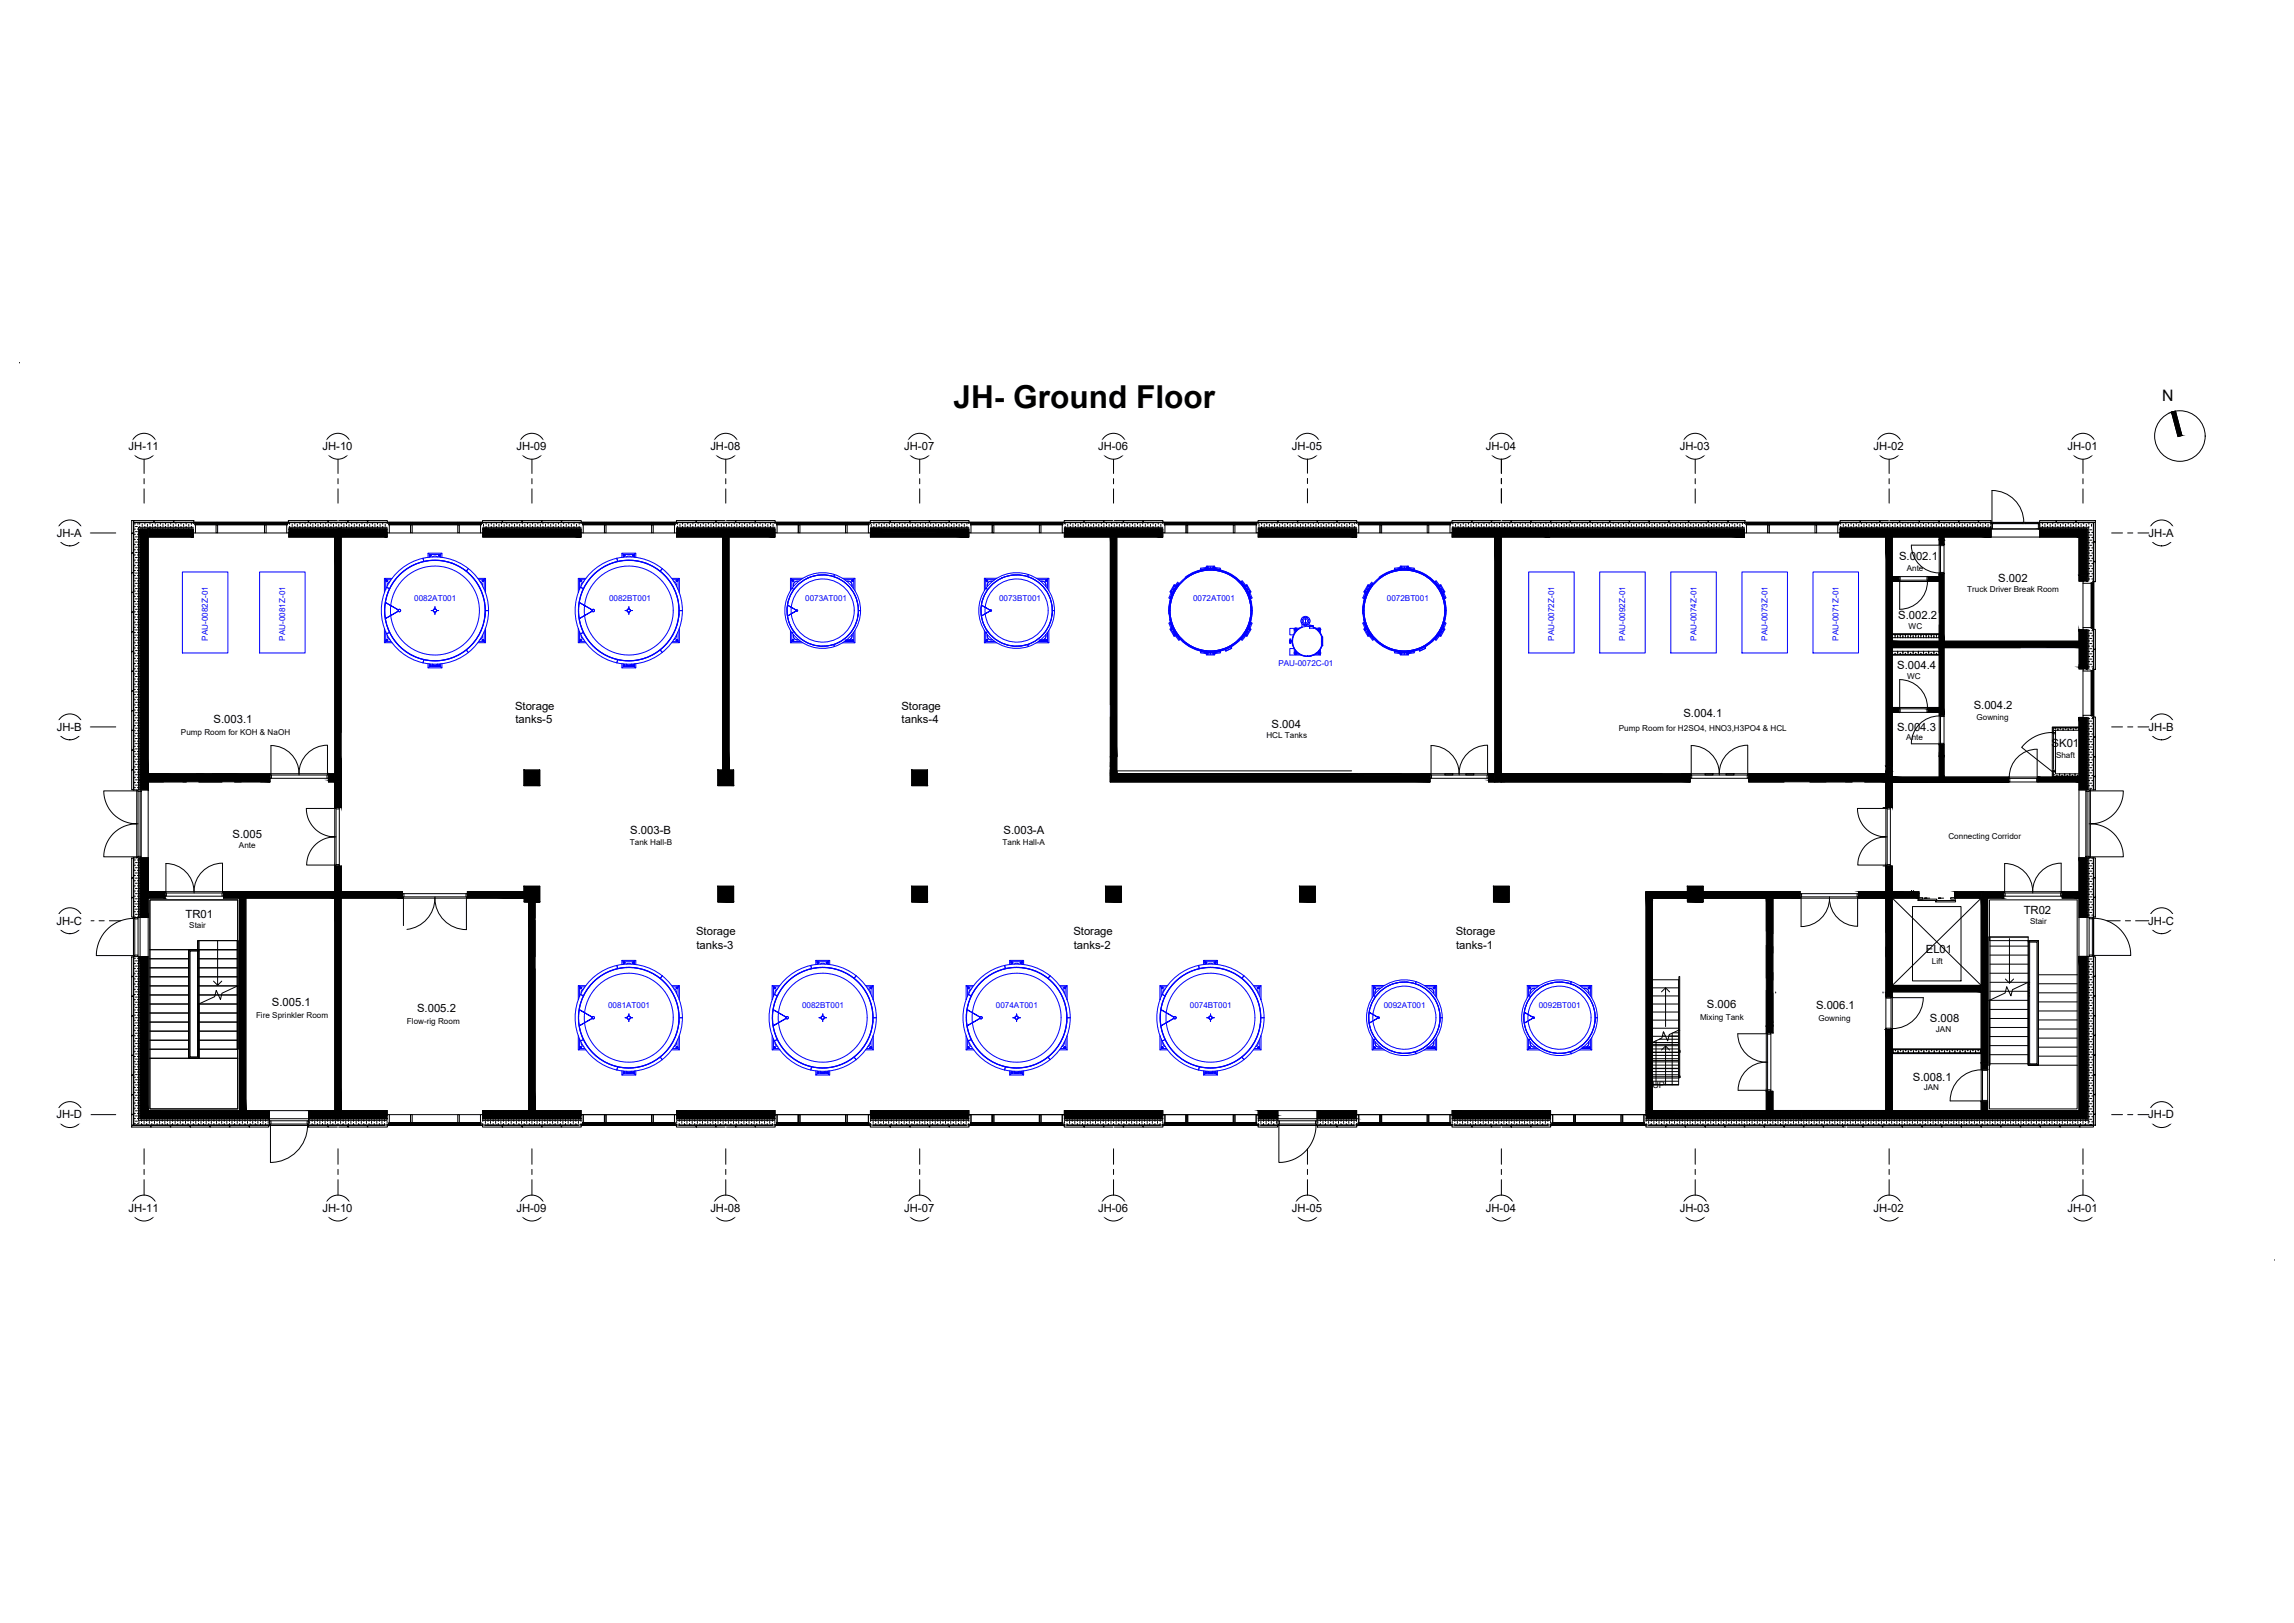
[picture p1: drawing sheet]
<svg xmlns="http://www.w3.org/2000/svg" width="1189mm" height="841mm" viewBox="0 0 1189 841" stroke-linecap="round" stroke-linejoin="round" font-family="sans-serif">
<defs><g id="words">
<text font-size="16.4" x="494" y="212">JH- Ground Floor</text>
<text font-size="8.2" x="1120" y="208">N</text>
<g font-size="5.8">
<text x="67" y="233">JH-11</text>
<text x="167" y="233">JH-10</text>
<text x="268" y="233">JH-09</text>
<text x="368" y="233">JH-08</text>
<text x="469" y="233">JH-07</text>
<text x="569" y="233">JH-06</text>
<text x="670" y="233">JH-05</text>
<text x="770" y="233">JH-04</text>
<text x="871" y="233">JH-03</text>
<text x="971" y="233">JH-02</text>
<text x="1071" y="233">JH-01</text>
<text x="29" y="278">JH-A</text>
<text x="1114" y="278">JH-A</text>
<text x="984" y="290">S.002.1</text>
<text x="1036" y="301">S.002</text>
<text x="984" y="321">S.002.2</text>
<text x="983" y="347">S.004.4</text>
<text x="267" y="368">Storage</text>
<text x="467" y="368">Storage</text>
<text x="872" y="371">S.004.1</text>
<text x="1023" y="368">S.004.2</text>
<text x="111" y="375">S.003.1</text>
<text x="267" y="375">tanks-5</text>
<text x="467" y="375">tanks-4</text>
<text x="659" y="377">S.004</text>
<text x="29" y="379">JH-B</text>
<text x="983" y="379">S.004.3</text>
<text x="1114" y="379">JH-B</text>
<text x="1063" y="387">SK01</text>
<text x="327" y="432">S.003-B</text>
<text x="121" y="434">S.005</text>
<text x="520" y="432">S.003-A</text>
<text x="1049" y="474">TR02</text>
<text x="29" y="479">JH-C</text>
<text x="96" y="476">TR01</text>
<text x="1113" y="479">JH-C</text>
<text x="361" y="485">Storage</text>
<text x="556" y="485">Storage</text>
<text x="754" y="485">Storage</text>
<text x="361" y="492">tanks-3</text>
<text x="556" y="492">tanks-2</text>
<text x="755" y="492">tanks-1</text>
<text x="998" y="494">EL01</text>
<text x="141" y="521">S.005.1</text>
<text x="216" y="524">S.005.2</text>
<text x="885" y="522">S.006</text>
<text x="941" y="523">S.006.1</text>
<text x="1000" y="530">S.008</text>
<text x="991" y="560">S.008.1</text>
<text x="29" y="580">JH-D</text>
<text x="1113" y="580">JH-D</text>
<text x="67" y="628">JH-11</text>
<text x="167" y="628">JH-10</text>
<text x="268" y="628">JH-09</text>
<text x="368" y="628">JH-08</text>
<text x="469" y="628">JH-07</text>
<text x="569" y="628">JH-06</text>
<text x="670" y="628">JH-05</text>
<text x="770" y="628">JH-04</text>
<text x="871" y="628">JH-03</text>
<text x="971" y="628">JH-02</text>
<text x="1071" y="628">JH-01</text>
</g>
<text font-size="4.7" x="856" y="564">UP</text>
<g font-size="4.2">
<text x="988" y="296">Ante</text>
<text x="1020" y="307">Truck Driver Break Room</text>
<text x="989" y="326">WC</text>
<text x="988" y="352">WC</text>
<text x="1024" y="373">Gowning</text>
<text x="94" y="381">Pump Room for KOH &amp; NaOH</text>
<text x="656" y="383">HCL Tanks</text>
<text x="839" y="379">Pump Room for H2SO4, HNO3,H3PO4 &amp; HCL</text>
<text x="988" y="384">Ante</text>
<text x="1066" y="393">Shaft</text>
<text x="326" y="438">Tank Hall-B</text>
<text x="520" y="438">Tank Hall-A</text>
<text x="1010" y="435">Connecting Corridor</text>
<text x="124" y="439">Ante</text>
<text x="1052" y="479">Stair</text>
<text x="98" y="481">Stair</text>
<text x="1001" y="499">Lift</text>
<text x="133" y="528">Fire Sprinkler Room</text>
<text x="211" y="531">Flow-rig Room</text>
<text x="881" y="528">Mixing Tank</text>
<text x="942" y="529">Gowning</text>
<text x="1003" y="535">JAN</text>
<text x="997" y="565">JAN</text>
</g>
<g font-size="4.2" fill="#00f">
<text x="215" y="311">0082AT001</text>
<text x="316" y="311">0082BT001</text>
<text x="417" y="311">0073AT001</text>
<text x="518" y="311">0073BT001</text>
<text x="618" y="311">0072AT001</text>
<text x="719" y="311">0072BT001</text>
<text x="108" y="332" transform="rotate(-90 108 332)">PAU-0082Z-01</text>
<text x="148" y="332" transform="rotate(-90 148 332)">PAU-0081Z-01</text>
<text x="805" y="332" transform="rotate(-90 805 332)">PAU-0072Z-01</text>
<text x="842" y="332" transform="rotate(-90 842 332)">PAU-0092Z-01</text>
<text x="879" y="332" transform="rotate(-90 879 332)">PAU-0074Z-01</text>
<text x="916" y="332" transform="rotate(-90 916 332)">PAU-0073Z-01</text>
<text x="953" y="332" transform="rotate(-90 953 332)">PAU-0071Z-01</text>
<text x="663" y="345">PAU-0072C-01</text>
<text x="315" y="522">0081AT001</text>
<text x="416" y="522">0082BT001</text>
<text x="516" y="522">0074AT001</text>
<text x="617" y="522">0074BT001</text>
<text x="717" y="522">0092AT001</text>
<text x="797" y="522">0092BT001</text>
</g>
</g></defs>
<!-- layer: A-WALL-PATT -->
<g fill="#000" stroke="#000" stroke-width=".52">
<path d="M150 274h27zM351 274h51zM552 274h51zM756 274h47zM954 274h78zM1005 403h2z"/>
<path d="M73 274l4 130v-130zM73 274l4 130h-4z"/>
<path d="M77 274l23 4v-4zM77 274l23 4h-23z"/>
<path d="M173 278l4 127v-127zM173 278l4 127h-4z"/>
<path d="M150 274l27 4v-4zM150 274l27 4h-27z"/>
<path d="M175 274l26 4v-4zM175 274l26 4h-26z"/>
<path d="M250 274l51 4v-4zM250 274l51 4h-51z"/>
<path d="M374 278l4 121v-121zM374 278l4 121h-4z"/>
<path d="M351 274l51 4v-4zM351 274l51 4h-51z"/>
<path d="M451 274l51 2v-2zM451 274l51 2h-51z"/>
<path d="M451 276l51 2v-2zM451 276l51 2h-51z"/>
<path d="M575 278l4 114v-114zM575 278l4 114h-4z"/>
<path d="M552 274l51 4v-4zM552 274l51 4h-51z"/>
<path d="M652 274l51 4v-4zM652 274l51 4h-51z"/>
<path d="M775 278l3 126v-126zM775 278l3 126h-3z"/>
<path d="M756 274h47zM753 274h50z"/>
<path d="M753 274l50 4v-4zM753 274l50 4h-50z"/>
<path d="M803 274l101 4v-4zM803 274l101 4h-101z"/>
<path d="M977 278l4 119v-119zM977 278l4 119h-4z"/>
<path d="M1005 278l2 2v-2zM1005 278l2 2h-2z"/>
<path d="M1005 280l2 2v-2zM1005 280l2 2h-2z"/>
<path d="M954 274l78 4v-4zM954 274l78 4h-78z"/>
<path d="M1057 274l20 4v-4zM1057 274l20 4h-20z"/>
<path d="M1077 274l5 24v-24zM1077 274l5 24h-5z"/>
<path d="M981 299l3 2v-2zM981 299l3 2h-3z"/>
<path d="M999 299l6 2v-2zM999 299l6 2h-6z"/>
<path d="M1005 297l2 35v-35zM1005 297l2 35h-2z"/>
<path d="M1077 298l5 3v-3zM1077 298l5 3h-5z"/>
<path d="M981 301h3zM981 301h3h-3z"/>
<path d="M1005 336l2 35v-35zM1005 336l2 35h-2z"/>
<path d="M981 332l96 4v-4zM981 332l96 4h-96z"/>
<path d="M1077 326l5 20v-20zM1077 326l5 20h-5z"/>
<path d="M1077 346l5 1v-1zM1077 346l5 1h-5z"/>
<path d="M981 367l3 2v-2zM981 367l3 2h-3z"/>
<path d="M999 367l6 1v-1zM999 367l6 1h-6z"/>
<path d="M999 368l6 1v-1zM999 368l6 1h-6z"/>
<path d="M1077 372l5 37v-37zM1077 372l5 37h-5z"/>
<path d="M575 392l1 5v-5zM575 392l1 5h-1z"/>
<path d="M575 397l1 4v-4zM575 397l1 4h-1z"/>
<path d="M576 392l3 9v-9zM576 392l3 9h-3z"/>
<path d="M977 400l2 3v-3zM977 400l2 3h-2z"/>
<path d="M977 397l4 3v-3zM977 397l4 3h-4z"/>
<path d="M979 400l2 3v-3zM979 400l2 3h-2z"/>
<path d="M1005 386l2 6v-6zM1005 386l2 6h-2z"/>
<path d="M1005 392l2 11v-11zM1005 392l2 11h-2z"/>
<path d="M73 404l4 5v-5zM73 404l4 5h-4z"/>
<path d="M77 401l25 1v-1zM77 401l25 1h-25z"/>
<path d="M102 401l8 1v-1zM102 401l8 1h-8z"/>
<path d="M110 401l30 1v-1zM110 401l30 1h-30z"/>
<path d="M77 402l63 3v-3zM77 402l63 3h-63z"/>
<path d="M170 401l3 3v-3zM170 401l3 3h-3z"/>
<path d="M170 404l3 1v-1zM170 404l3 1h-3z"/>
<path d="M173 405l4 13v-13zM173 405l4 13h-4z"/>
<path d="M575 401h4zM575 401h4h-4z"/>
<path d="M575 401l123 1v-1zM575 401l123 1h-123z"/>
<path d="M698 401l9 1v-1zM698 401l9 1h-9z"/>
<path d="M707 401l34 1v-1zM707 401l34 1h-34z"/>
<path d="M575 402l166 3v-3zM575 402l166 3h-166z"/>
<path d="M771 401l4 3v-3zM771 401l4 3h-4z"/>
<path d="M771 404l4 1v-1zM771 404l4 1h-4z"/>
<path d="M775 404l3 1v-1zM775 404l3 1h-3z"/>
<path d="M778 401l62 1v-1zM778 401l62 1h-62z"/>
<path d="M840 401l8 1v-1zM840 401l8 1h-8z"/>
<path d="M848 401l28 1v-1zM848 401l28 1h-28z"/>
<path d="M778 402l98 3v-3zM778 402l98 3h-98z"/>
<path d="M906 401l71 4v-4zM906 401l71 4h-71z"/>
<path d="M977 403l2 5v-5zM977 403l2 5h-2z"/>
<path d="M977 408l4 10v-10zM977 408l4 10h-4z"/>
<path d="M979 403l2 5v-5zM979 403l2 5h-2z"/>
<path d="M981 405h18zM981 405h60z"/>
<path d="M981 403l60 2v-2zM981 403l60 2h-60z"/>
<path d="M1056 403l21 2v-2zM1056 403l21 2h-21z"/>
<path d="M73 445l4 30v-30zM73 445l4 30h-4z"/>
<path d="M173 449l4 13v-13zM173 449l4 13h-4z"/>
<path d="M977 449l4 13v-13zM977 449l4 13h-4z"/>
<path d="M1077 445l5 30v-30zM1077 445l5 30h-5z"/>
<path d="M77 462l9 3v-3zM77 462l9 3h-9z"/>
<path d="M124 465l3 111v-111zM124 465l3 111h-3z"/>
<path d="M116 462l61 3v-3zM116 462l61 3h-61z"/>
<path d="M173 465l4 111v-111zM173 465l4 111h-4z"/>
<path d="M177 462l32 3v-3zM177 462l32 3h-32z"/>
<path d="M242 462l30 3v-3zM242 462l30 3h-30z"/>
<path d="M242 465h30zM242 465h30h-30z"/>
<path d="M274 467l3 109v-109zM274 467l3 109h-3z"/>
<path d="M853 462l3 114v-114zM853 462l3 114h-3z"/>
<path d="M856 462l19 3v-3zM856 462l19 3h-19z"/>
<path d="M915 465l4 67v-67zM915 465l4 67h-4z"/>
<path d="M883 462l50 3v-3zM883 462l50 3h-50z"/>
<path d="M963 462l14 3v-3zM963 462l14 3h-14z"/>
<path d="M977 462l4 52v-52zM977 462l4 52h-4z"/>
<path d="M981 462l14 1v-1zM981 462l14 1h-14z"/>
<path d="M981 463l14 2v-2zM981 463l14 2h-14z"/>
<path d="M1013 462l14 3v-3zM1013 462l14 3h-14z"/>
<path d="M1027 465l3 86v-86zM1027 465l3 86h-3z"/>
<path d="M1027 462l11 3v-3zM1027 462l11 3h-11z"/>
<path d="M1069 462l8 2v-2zM1069 462l8 2h-8z"/>
<path d="M1069 464l8 1v-1zM1069 464l8 1h-8z"/>
<path d="M73 496l4 84v-84zM73 496l4 84h-4z"/>
<path d="M1077 496l5 80v-80zM1077 496l5 80h-5z"/>
<path d="M977 514l4 3v-3zM977 514l4 3h-4z"/>
<path d="M981 511l46 3v-3zM981 511l46 3h-46z"/>
<path d="M915 532l4 3v-3zM915 532l4 3h-4z"/>
<path d="M977 533l4 43v-43zM977 533l4 43h-4z"/>
<path d="M1027 551l3 3v-3zM1027 551l3 3h-3z"/>
<path d="M77 576l63 4v-4zM77 576l63 4h-63z"/>
<path d="M160 576l15 4v-4zM160 576l15 4h-15z"/>
<path d="M173 576l28 4v-4zM173 576l28 4h-28z"/>
<path d="M250 576l51 4v-4zM250 576l51 4h-51z"/>
<path d="M351 576l51 4v-4zM351 576l51 4h-51z"/>
<path d="M451 576l51 4v-4zM451 576l51 4h-51z"/>
<path d="M552 576l51 4v-4zM552 576l51 4h-51z"/>
<path d="M652 576l10 2v-2zM652 576l10 2h-10z"/>
<path d="M652 578l10 2v-2zM652 578l10 2h-10z"/>
<path d="M683 576l20 4v-4zM683 576l20 4h-20z"/>
<path d="M753 576l51 4v-4zM753 576l51 4h-51z"/>
<path d="M853 576h30zM853 576h30h-30z"/>
<path d="M883 576h8zM883 576h8h-8z"/>
<path d="M915 565l4 11v-11zM915 565l4 11h-4z"/>
<path d="M891 576h43zM891 576h43h-43z"/>
<path d="M853 576l81 4v-4zM853 576l81 4h-81z"/>
<path d="M1027 571l3 5v-5zM1027 571l3 5h-3z"/>
<path d="M934 576l148 4v-4zM934 576l148 4h-148z"/>
</g>
<!-- layer: I-WALL -->
<g fill="none" stroke="#000" stroke-width=".52">
<path d="M173 278v123h-3M177 278v102M374 278v121M378 278v121M575 278v87M579 278v123h137M775 278v123h-4M778 278v123h74M981 278v54h96M1005 278v4M1007 278v4M981 299h3"/>
<path d="M1005 297v2h-6M1007 297v35M981 301h3M999 301h6v17M981 337h24M981 339h24M981 328h24M981 330h24M1005 324v8M1005 336v31h-6M1007 336v35M1047 336h-66v82h-1"/>
<path d="M575 372v33h166v-2M981 369h3M981 367h3M999 369h6v2M1077 377h-13v3M1077 378h-12v2M177 393v25h-1M1005 386v17M1007 386v17M1064 400v3M1065 400v1h12M77 405h20"/>
<path d="M77 401h38M103 405h12M121 401h19M140 403v2h-19M170 403v2h3v13M723 401h18M771 403v2h105v-2M858 401h18M906 403v2h19M906 401h71M938 405h22M966 405h11v13"/>
<path d="M981 403h60v2h-60M1077 404v-1h-21v2h26M173 449v13h-57M177 449v13h32v1M977 449v13h-14v1M980 449h1v13h14v3h-14v46h46v-46h-14v-3h25M77 462h9M86 464v1h-9M116 464v1h8v111M209 465h-32v111M242 465h30M272 462h-30v1"/>
<path d="M274 467v109M277 467v9M277 477v19M875 462h-22v114M875 465h-19v111M883 462h50v1M883 465h32v18M933 465h-14v65M963 465h14v52M1038 464v1h-8v89M1069 464v1h8M1069 462h8"/>
<path d="M915 490v17M277 502v74M915 513v22M981 517v-3h46v40M919 532v3h-1M977 533v43M981 533v43M1027 544h-46v2h46M127 576v-111h46v111M915 565v11M918 565h1v11M1027 571v5"/>
<path d="M1030 571v5"/>
</g>
<!-- layer: A-DOOR -->
<g fill="none" stroke="#000" stroke-width=".52">
<path d="M1032 271h1v3h-1zM1032 271h25M1033 274h23M1033 271h15M1033 271h.1M1048 271h.1M1050 271h6M1050 271h.1M1056 271h.1M1057 271v3h-1zM1057 271h-25v-17a17 17 0 0 1 17 17M984 299h1v2h-1z"/>
<path d="M985 299h14M991 282h14v15a14 14 0 0 1-14-15zM999 299v2zM1005 297h2h-2zM1005 282h2v1h-1zM1006 283v14M1007 283v14M984 316a14 14 0 0 0 15-15h-14v15M985 301h14M984 352a14 14 0 0 1 15 15h-14v-15M984 367h1v2h-1zM985 369h14"/>
<path d="M985 367h14M995 375a14 14 0 0 1 10-4v14h-14a14 14 0 0 1 4-10zM999 367v2zM1005 371h2h-1zM1006 371v14M1007 371v14M1064 380h1zM1064 380a20 20 0 0 0-16 7l16 13M1064 380v19M170 386a15 15 0 0 0-15 15M170 386v15h-30v-15a15 15 0 0 1 15 15M742 386a15 15 0 0 1 14 15 15 15 0 0 1 15-15v15h-29z"/>
<path d="M876 386a15 15 0 0 1 15 15 15 15 0 0 1 15-15v15h-30zM1005 385h2v1h-2zM1046 392a14 14 0 0 1 10-4v15h-15a14 14 0 0 1 5-11zM1064 399h1v1h-1zM1065 380v19M54 410h17v34h-17a17 17 0 0 1 17-17 17 17 0 0 1-17-17zM71 409h2v1h-1zM72 410v34M73 410v34M140 401l1 1v1h-1zM141 403h28M141 402h28"/>
<path d="M155 401v1M159 419h14v29h-14a15 15 0 0 1 14-14 15 15 0 0 1-14-15zM170 401v2h-1zM173 418h3v1h-2zM174 419v29M176 419v29M741 401l1 1v1h-1zM742 403h29M742 402h29M756 401v1M771 401v2zM876 401l1 1v1h-1z"/>
<path d="M877 403h29M877 402h29M891 401v1M906 401v2zM963 419h14v29h-14a15 15 0 0 1 14-14 15 15 0 0 1-14-15zM977 418h3v1h-2zM978 419v29M980 419v29M1041 403h1v2h-1zM1042 403h13M1042 405h13M1056 403v2h-1z"/>
<path d="M1081 409h2v1h-2zM1081 410v34M1083 410v34M1083 410h17a17 17 0 0 1-17 17 17 17 0 0 1 17 17h-17zM71 427h1M173 434h1M977 434h1M1083 427h.1M71 444h2v1h-2zM86 447a15 15 0 0 1 15 15M115 447a15 15 0 0 0-14 15M115 447v15h-29v-14"/>
<path d="M173 448h3v1h-3zM977 448h3v1h-3zM1039 447a15 15 0 0 1 14 15M1068 447a15 15 0 0 0-15 15M1068 447v15h-29v-14M1081 444h2v1h-2zM69 475h3v1h-2zM69 476v19M70 476v19M72 476v19M86 462v1v1zM86 464h29"/>
<path d="M86 463h29M101 462v1M115 462h1v2h-1zM209 463v2zM209 463h33M209 465h33M225 465a16 16 0 0 1-14 17M225 465a16 16 0 0 0 17 17v-17h-33v15M225 465h.1M242 463v2zM933 463h1l-1 2zM934 463h28"/>
<path d="M934 465h28M948 465a15 15 0 0 0 15 15M948 465a15 15 0 0 1-15 15v-15h30v15M962 463h1v2h-1zM990 462h2M991 462h1M991 462h.1M991 470h25v38h-25zM992 462h.1M994 466h10v1h-10zM995 465h2v1h-3v-1M997 465h3"/>
<path d="M999 465h-2h2M1003 467h10h-10zM1005 465h2M1006 465h-1h1M1013 465h-2v1h2v-1M1038 462l1 1v1h-1zM1039 464h29M1039 463h29M1053 462v1M1068 462h1v2h-1zM1083 475h2v1h-2zM1083 476v19"/>
<path d="M1084 476v19M1085 476a19 19 0 0 1 19 19h-19zM1085 476v19M55 482a19 19 0 0 1 14-6v19h-19a19 19 0 0 1 5-13zM69 495h3v1h-3zM1083 495h1l1 1h-2zM977 517h4h-4zM977 517v16M980 517v16M981 517h16a16 16 0 0 1-16 16zM901 536h14v29h-14a15 15 0 0 1 14-15 15 15 0 0 1-14-14zM915 535h3v1h-2z"/>
<path d="M916 536v29M918 536v29M977 533h3h1h-4zM915 550h1M1015 559a16 16 0 0 1 12-5v16h-16a16 16 0 0 1 4-11zM1027 554h3v1h-3zM1027 555v15M1030 555v15M915 565h3h-3zM1027 570h3v1h-3zM140 581v2zM140 583h19a19 19 0 0 1-19 19z"/>
<path d="M140 583h19M140 582h19M140 581h19M159 581h1v2l-1-1zM662 581h1v2h-1zM663 583h19a19 19 0 0 1-19 19zM663 583h19M663 582h19M663 581h19M682 581h1v2l-1-1z"/>
</g>
<!-- layer: A-DOOR-GLAZ -->
<path d="M749 401h4v1h-4zM760 401h4v1h-4zM884 401h4v1h-4zM894 401h5v1h-5z" fill="none" stroke="#000" stroke-width=".52"/>
<!-- layer: S-COLS -->
<g fill="#000" stroke="#000" stroke-width=".52">
<path d="M272 399l8 8v-8zM272 399l8 8h-8z"/>
<path d="M372 399l8 8v-8zM372 399l8 8h-8z"/>
<path d="M473 399l8 8v-8zM473 399l8 8h-8z"/>
<path d="M272 407h8zM272 407h8z"/>
<path d="M372 407h8zM372 407h8z"/>
<path d="M473 407h8zM473 407h8z"/>
<path d="M272 459l8 8v-8zM272 459l8 8h-8z"/>
<path d="M372 459l8 8v-8zM372 459l8 8h-8z"/>
<path d="M473 459l8 8v-8zM473 459l8 8h-8z"/>
<path d="M573 459l8 8v-8zM573 459l8 8h-8z"/>
<path d="M674 459l8 8v-8zM674 459l8 8h-8z"/>
<path d="M774 459l8 8v-8zM774 459l8 8h-8z"/>
<path d="M875 459l8 8v-8zM875 459l8 8h-8z"/>
<path d="M272 467h8zM272 467h8z"/>
<path d="M372 467h8zM372 467h8z"/>
<path d="M473 467h8zM473 467h8z"/>
<path d="M573 467h8zM573 467h8z"/>
<path d="M674 467h8zM674 467h8z"/>
<path d="M774 467h8zM774 467h8z"/>
<path d="M875 467h8zM875 467h8z"/>
</g>
<path d="M272 399h8v8h-8zM372 399h8v8h-8zM473 399h8v8h-8zM272 459h8v8h-8zM372 459h8v8h-8zM473 459h8v8h-8zM573 459h8v8h-8zM674 459h8v8h-8zM774 459h8v8h-8zM875 459h8v8h-8z" fill="none" stroke="#000" stroke-width=".52"/>
<!-- layer: 0 -->
<path d="M10 188h.1M981 465l46 46M1027 465l-46 46M1179 653h.1" fill="none" stroke="#000" stroke-width=".52"/>
<!-- layer: S-STRS-MBND -->
<g fill="none" stroke="#000" stroke-width=".52">
<path d="M78 492v-26h45v26h-25v56M78 492v-26h45v26M78 492h45M78 492v56M78 497h20M103 492v56M103 497h20M123 492v56M78 502h20M78 506h20M78 511h20M78 516h20"/>
<path d="M103 511h20l-8 4-1 3-2-5-1 3-8 4h20M103 502h20M103 506h20M103 516h20M856 512h14M856 516h14M1031 518l8-3 1-4 2 5 1-3 8-4v42M1031 518v33M1031 518h20M1039 514h2M1043 514h8M1056 505v-18h-25v-21h45v86"/>
<path d="M1056 505h20M1056 505v47M1056 510h20M1056 514h20M1056 519h20M78 520h20M78 525h20M78 530h20M78 534h20M78 539h20M103 525h20M103 530h20"/>
<path d="M103 534h20M103 539h20M856 536v-28h14v26l-5 2-1 3-2-4-1 3-5 2M856 520h14M856 529h14M856 524h14M856 533h14M856 537h5M863 537h2M1031 537h20M1031 532h20M1031 528h20"/>
<path d="M1031 523h20M1056 524h20M1056 529h20M1056 533h20M1056 538h20M78 548v27h45v-27M78 548h45M78 544h20M103 544h20M1031 551v24h45v-23M1031 551h20M1031 547h20"/>
<path d="M1031 542h20M1051 551v1h5M1056 552h20M1056 543h20M1056 547h20"/>
</g>
<!-- layer: S-STRS -->
<g fill="none" stroke="#000" stroke-width=".52">
<path d="M103 497h20M103 492h20M123 487h-20v33M1031 486h20v23h-20M1031 500h20M1031 495h20M1031 490h20M103 516h8M103 511h20M103 506h20M103 502h20M113 516h2"/>
<path d="M1031 518h.1M1031 514h8M1031 504h20M1041 514h2M858 539v23M860 539h4M861 537h2M862 537h1M862 535h.1M864 539h6M865 537h5M867 535v27"/>
<path d="M867 535h3M870 534v11M856 559h14M856 555h14M856 557h14M856 550h14M856 552h14M856 554h14M856 547h14M856 549h14M856 542h14M856 544h14"/>
<path d="M856 545h14M856 540h14M856 541h14M856 558h14M870 558v4h-14M870 545v13M856 560h14M856 562h14"/>
</g>
<!-- layer: A-FLOR-HRAL -->
<g fill="none" stroke="#000" stroke-width=".52">
<path d="M123 487h1v24h-1zM1031 486v32zM1051 487h1v22h-1zM1051 509h1M1051 510h1zM1051 511l1 1zM1051 513h1zM1051 514l1 1zM1051 516h1zM102 520h1M102 520v-33h1v33M870 558v-24h1v24"/>
<path d="M870 558h1zM870 558h1M870 558h.1M870 545h.1M870 545h1M871 558h.1M871 545h.1"/>
</g>
<!-- layer: A-FLOR-HRAL-MBND -->
<path d="M98 492h5h-5v56h5v-28v28h-5zM124 511v33h-1v-33M1031 518v34v-34M1051 509v43h5v-65h-5l5 1v64h-5v-43v43h5v-64h-5h5v63h-4v-42M102 520v28h-3v-55h4v-1h-5v56h5v-28M870 534v-28h1v28" fill="none" stroke="#000" stroke-width=".52"/>
<!-- layer: A-WALL-PATT -->
<g fill="none" stroke="#000" stroke-width=".52">
<path d="M69 273h.1M69 276h.1M69 279h.1M69 274h1M69 277h1M69 280h1M69 271h1M70 276h1M70 278h1M70 273h1M71 274h1M71 277h1"/>
<path d="M71 280h1M71 271h1M72 276h1M72 278h1M72 273h.1M73 271l-1 1M74 272v1M74 274h.1M75 271v1M75 273v1M75 271h1M76 272v1"/>
<path d="M76 274h.1M78 271v1M78 273v1M78 271h1M79 272v1M79 274h.1M80 271v1M80 273v1M81 271h1M82 272v1M82 274h.1M83 271v1"/>
<path d="M83 273v1M84 271h1M84 272v1M84 274h.1M86 271v1M86 273v1M87 272v1M87 274h.1M87 271h1M88 271v1M88 273v1M90 272v1"/>
<path d="M90 274h.1M90 271h.1M91 271v1M91 273v1M92 272v1M92 274h.1M93 271h.1M94 271v1M94 273v1M95 272v1M95 274h.1M96 271v1"/>
<path d="M96 273v1M98 272v1M98 274h.1M99 271h.1M99 271v1M99 273v1M150 271h.1M150 271v1M150 273v1M151 272v1M151 274h.1M152 271h1"/>
<path d="M153 271v1M153 273v1M154 272v1M154 274h.1M155 273v1M156 271l-1 1M157 272v1M157 274h.1M158 273v1M159 271l-1 1M159 272v1M159 274h.1"/>
<path d="M161 271v1M161 273v1M161 271h1M162 272v1M162 274h.1M163 271v1M163 273v1M164 271h1M165 272v1M165 274h.1M166 271v1M166 273v1"/>
<path d="M167 271h.1M168 272v1M168 274h.1M169 271v1M169 273v1M170 271h.1M170 272v1M170 274h.1M172 271v1M172 273v1M173 272v1M173 274h.1"/>
<path d="M173 271h.1M174 271v1M174 273v1M176 272v1M176 274h.1M176 271h.1M177 271v1M177 273v1M178 272v1M178 274h.1M179 271h.1M180 271v1"/>
<path d="M180 273v1M181 272v1M181 274h.1M182 271v1M182 273v1M184 272v1M184 274h.1M185 273v1M185 271v1M186 272v1M186 274h.1M188 271v1"/>
<path d="M188 273v1M188 271h.1M189 272v1M189 274h.1M190 271v1M190 273v1M191 271h.1M192 272v1M192 274h.1M193 271v1M193 273v1M194 271h.1"/>
<path d="M194 272v1M194 274h.1M196 271v1M196 273v1M197 271h.1M197 272v1M197 274h.1M198 271v1M198 273v1M200 272v1M200 274h.1M200 271h.1"/>
<path d="M250 271h.1M251 272v1M251 274h.1M252 271v1M252 273v1M253 271h.1M253 272v1M253 274h.1M255 271v1M255 273v1M256 271h.1M256 272v1"/>
<path d="M256 274h.1M257 271v1M257 273v1M259 272v1M259 274h.1M259 271h.1M260 271v1M260 273v1M261 272v1M261 274h.1M262 271h.1M263 271v1"/>
<path d="M263 273v1M264 272v1M264 274h.1M265 271h.1M265 271v1M265 273v1M267 272v1M267 274h.1M268 271v1M268 273v1M269 272v1M269 274h.1"/>
<path d="M271 271v1M271 273v1M271 271h.1M272 272v1M272 274h.1M273 271v1M273 273v1M274 271h.1M275 272v1M275 274h.1M276 271v1M276 273v1"/>
<path d="M277 271h.1M277 272v1M277 274h.1M279 271v1M279 273v1M280 271h.1M280 272v1M280 274h.1M281 271v1M281 273v1M283 271h.1M283 272v1"/>
<path d="M283 274h.1M284 271v1M284 273v1M285 272v1M285 274h.1M286 271h.1M287 271v1M287 273v1M288 272v1M288 274h.1M289 271h.1M289 271v1"/>
<path d="M289 273v1M291 272v1M291 274h.1M292 271h.1M292 271v1M292 273v1M293 272v1M293 274h.1M294 271l1 1M295 273v1M296 272v1M296 274h.1"/>
<path d="M297 273v1M298 271l-1 1M299 272v1M299 274h.1M300 271v1M300 273v1M300 271h1M351 271v1M351 273v1M352 272v1M352 274h.1M354 271h.1"/>
<path d="M354 271v1M354 273v1M355 272v1M355 274h.1M356 271v1M356 273v1M357 271h.1M358 272v1M358 274h.1M359 271v1M359 273v1M360 271h.1"/>
<path d="M360 272v1M360 274h.1M362 271v1M362 273v1M363 271h.1M363 272v1M363 274h.1M364 271v1M364 273v1M366 271h.1M366 272v1M366 274h.1"/>
<path d="M367 271v1M367 273v1M368 271h1M368 272v1M368 274h.1M370 271v1M370 273v1M371 272v1M371 274h.1M371 271h1M372 271v1M372 273v1"/>
<path d="M374 272v1M374 274h.1M374 271h1M375 271v1M375 273v1M377 272v1M377 274h.1M377 271h1M378 271v1M378 273v1M379 272v1M379 274h.1"/>
<path d="M380 271l1 1M381 273v1M382 272v1M382 274h.1M383 273v1M384 271l-1 1M385 272v1M385 274h.1M386 271v1M386 273v1M386 271h1M387 272v1"/>
<path d="M387 274h.1M389 271v1M389 273v1M389 271h1M390 272v1M390 274h.1M391 271v1M391 273v1M392 271h.1M393 272v1M393 274h.1M394 271v1"/>
<path d="M394 273v1M395 271h.1M395 272v1M395 274h.1M397 271v1M397 273v1M398 272v1M398 274h.1M398 271h.1M399 271v1M399 273v1M401 272v1"/>
<path d="M401 274h.1M401 271h.1M451 271h1M452 272v1M452 274h.1M453 271v1M453 273v1M454 272v1M454 274h.1M454 271h1M456 271v1M456 273v1"/>
<path d="M457 272v1M457 274h.1M457 271h1M458 271v1M458 273v1M460 272v1M460 274h.1M460 271h1M461 271v1M461 273v1M462 272v1M462 274h.1"/>
<path d="M463 271l1 1M464 273v1M465 272v1M465 274h.1M466 273v1M466 271v1M468 272v1M468 274h.1M469 271v1M469 273v1M469 271h.1M470 272v1"/>
<path d="M470 274h.1M472 271v1M472 273v1M472 271h.1M473 272v1M473 274h.1M474 271v1M474 273v1M475 271h.1M476 272v1M476 274h.1M477 271v1"/>
<path d="M477 273v1M478 271h.1M478 272v1M478 274h.1M480 271v1M480 273v1M481 271h.1M481 272v1M481 274h.1M482 271v1M482 273v1M484 272v1"/>
<path d="M484 274h.1M484 271h.1M485 271v1M485 273v1M486 272v1M486 274h.1M487 271h.1M488 271v1M488 273v1M489 272v1M489 274h.1M490 271h.1"/>
<path d="M490 271v1M490 273v1M492 272v1M492 274h.1M493 271v1M493 273v1M494 272v1M494 274h.1M496 273v1M496 271v1M497 272v1M497 274h.1"/>
<path d="M498 271v1M498 273v1M499 271h.1M500 272v1M500 274h.1M501 271v1M501 273v1M502 271h.1M552 273v1M552 271v1M553 272v1M553 274h.1"/>
<path d="M555 271v1M555 273v1M555 271h.1M556 272v1M556 274h.1M557 271v1M557 273v1M558 271h.1M559 272v1M559 274h.1M560 271v1M560 273v1"/>
<path d="M561 271h.1M561 272v1M561 274h.1M563 271v1M563 273v1M564 271h.1M564 272v1M564 274h.1M565 271v1M565 273v1M567 272v1M567 274h.1"/>
<path d="M567 271h.1M568 271v1M568 273v1M569 272v1M569 274h.1M570 271h.1M571 271v1M571 273v1M572 272v1M572 274h.1M573 271h.1M573 271v1"/>
<path d="M573 273v1M575 272v1M575 274h.1M576 271h.1M576 271v1M576 273v1M577 272v1M577 274h.1M579 271h.1M579 271v1M579 273v1M580 272v1"/>
<path d="M580 274h.1M581 271v1M581 273v1M582 271h.1M583 272v1M583 274h.1M584 271v1M584 273v1M585 271h.1M586 272v1M586 274h.1M587 271v1"/>
<path d="M587 273v1M588 271h.1M588 272v1M588 274h.1M590 271v1M590 273v1M591 271h.1M591 272v1M591 274h.1M592 271v1M592 273v1M593 271h1"/>
<path d="M594 272v1M594 274h.1M595 271v1M595 273v1M596 272v1M596 274h.1M596 271h1M598 271v1M598 273v1M599 272v1M599 274h.1M599 271h1"/>
<path d="M600 271v1M600 273v1M602 272v1M602 274h.1M603 271h-1M652 272v1M652 274h.1M653 271h.1M654 271v1M654 273v1M655 272v1M655 274h.1"/>
<path d="M656 271h.1M657 271v1M657 273v1M658 272v1M658 274h.1M659 271h.1M659 271v1M659 273v1M661 272v1M661 274h.1M662 271v1M662 273v1"/>
<path d="M663 272v1M663 274h.1M665 273v1M665 271v1M666 272v1M666 274h.1M667 271v1M667 273v1M667 271h1M669 272v1M669 274h.1M670 271v1"/>
<path d="M670 273v1M670 271h1M671 272v1M671 274h.1M673 271v1M673 273v1M673 271h1M674 272v1M674 274h.1M675 271v1M675 273v1M676 271h1"/>
<path d="M677 272v1M677 274h.1M678 271v1M678 273v1M679 272v1M679 274h.1M679 271h1M681 271v1M681 273v1M682 272v1M682 274h.1M682 271h1"/>
<path d="M683 271v1M683 273v1M685 272v1M685 274h.1M685 271h1M686 271v1M686 273v1M687 272v1M687 274h.1M688 271l1 1M689 273v1M690 272v1"/>
<path d="M690 274h.1M691 271v1M691 273v1M693 272v1M693 274h.1M694 273v1M694 271v1M695 272v1M695 274h.1M697 271v1M697 273v1M697 271h.1"/>
<path d="M698 272v1M698 274h.1M699 271v1M699 273v1M700 271h.1M701 272v1M701 274h.1M702 271v1M702 273v1M703 271h.1M753 271v1M753 273v1"/>
<path d="M753 271h1M754 272v1M754 274h.1M756 271v1M756 273v1M756 271h1M757 272v1M757 274h.1M758 271v1M758 273v1M759 271h1M760 272v1"/>
<path d="M760 274h.1M761 271v1M761 273v1M762 271h1M762 272v1M762 274h.1M764 271v1M764 273v1M765 272v1M765 274h.1M765 271h.1M766 271v1"/>
<path d="M766 273v1M768 272v1M768 274h.1M768 271h.1M769 271v1M769 273v1M770 272v1M770 274h.1M771 271h.1M772 271v1M772 273v1M773 272v1"/>
<path d="M773 274h.1M774 271v1M774 273v1M776 272v1M776 274h.1M777 271h.1M777 271v1M777 273v1M778 272v1M778 274h.1M780 271v1M780 273v1"/>
<path d="M780 271h.1M781 272v1M781 274h.1M782 271v1M782 273v1M783 271h.1M784 272v1M784 274h.1M785 271v1M785 273v1M786 271h.1M786 272v1"/>
<path d="M786 274h.1M788 271v1M788 273v1M789 271h.1M789 272v1M789 274h.1M790 271v1M790 273v1M792 271h.1M792 272v1M792 274h.1M793 271v1"/>
<path d="M793 273v1M795 272v1M795 274h.1M795 271h.1M796 271v1M796 273v1M797 272v1M797 274h.1M798 271h.1M799 271v1M799 273v1M800 272v1"/>
<path d="M800 274h.1M801 271h.1M801 271v1M801 273v1M803 272v1M803 274h.1M804 271v1M804 273v1M805 272v1M805 274h.1M807 273v1M807 271v1"/>
<path d="M808 272v1M808 274h.1M809 271v1M809 273v1M810 271h.1M811 272v1M811 274h.1M812 271v1M812 273v1M813 271h.1M813 272v1M813 274h.1"/>
<path d="M815 271v1M815 273v1M816 271h.1M816 272v1M816 274h.1M817 271v1M817 273v1M818 271h1M819 272v1M819 274h.1M820 271v1M820 273v1"/>
<path d="M821 272v1M821 274h.1M821 271h1M823 271v1M823 273v1M824 272v1M824 274h.1M824 271h1M825 271v1M825 273v1M827 272v1M827 274h.1"/>
<path d="M827 271h1M828 271v1M828 273v1M829 272v1M829 274h.1M830 271l1 1M831 273v1M832 272v1M832 274h.1M833 271h1M833 271v1M833 273v1"/>
<path d="M835 272v1M835 274h.1M836 271v1M836 273v1M836 271h1M837 272v1M837 274h.1M839 271v1M839 273v1M839 271h.1M840 272v1M840 274h.1"/>
<path d="M841 271v1M841 273v1M842 271h.1M843 272v1M843 274h.1M844 271v1M844 273v1M845 271h.1M845 272v1M845 274h.1M847 271v1M847 273v1"/>
<path d="M848 271h.1M848 272v1M848 274h.1M849 271v1M849 273v1M851 272v1M851 274h.1M851 271h.1M852 271v1M852 273v1M853 272v1M853 274h.1"/>
<path d="M854 271h.1M855 271v1M855 273v1M856 272v1M856 274h.1M857 271h.1M857 271v1M857 273v1M859 272v1M859 274h.1M860 271v1M860 273v1"/>
<path d="M861 272v1M861 274h.1M863 273v1M863 271v1M864 272v1M864 274h.1M866 271v1M866 273v1M866 271h.1M867 272v1M867 274h.1M868 271v1"/>
<path d="M868 273v1M869 271h.1M870 272v1M870 274h.1M871 271v1M871 273v1M872 271h.1M872 272v1M872 274h.1M874 271v1M874 273v1M875 271h.1"/>
<path d="M875 272v1M875 274h.1M876 271v1M876 273v1M878 272v1M878 274h.1M878 271h.1M879 271v1M879 273v1M880 272v1M880 274h.1M881 271h.1"/>
<path d="M882 271v1M882 273v1M883 272v1M883 274h.1M884 271h.1M884 271v1M884 273v1M886 272v1M886 274h.1M887 271h.1M887 271v1M887 273v1"/>
<path d="M888 272v1M888 274h.1M890 273v1M890 271v1M891 272v1M891 274h.1M892 273v1M893 271l-1 1M894 272v1M894 274h.1M895 271v1M895 273v1"/>
<path d="M895 271h1M896 272v1M896 274h.1M898 271v1M898 273v1M898 271h1M899 272v1M899 274h.1M900 271v1M900 273v1M901 271h1M902 272v1"/>
<path d="M902 274h.1M903 271v1M903 273v1M954 271v1M954 273v1M955 271h.1M955 272v1M955 274h.1M957 271v1M957 273v1M958 271h.1M958 272v1"/>
<path d="M958 274h.1M959 271v1M959 273v1M961 271h.1M961 272v1M961 274h.1M962 271v1M962 273v1M963 272v1M963 274h.1M964 271h.1M965 271v1"/>
<path d="M965 273v1M966 272v1M966 274h.1M966 271h1M967 271v1M967 273v1M969 272v1M969 274h.1M969 271h1M970 271v1M970 273v1M971 272v1"/>
<path d="M971 274h.1M972 271l1 1M973 273v1M974 272v1M974 274h.1M975 273v1M976 271l-1 1M977 272v1M977 274h.1M978 271v1M978 273v1M978 271h1"/>
<path d="M979 272v1M979 274h.1M981 271v1M981 273v1M981 271h1M982 272v1M982 274h.1M983 271v1M983 273v1M984 271h1M985 272v1M985 274h.1"/>
<path d="M986 271v1M986 273v1M987 271h1M987 272v1M987 274h.1M989 271v1M989 273v1M990 272v1M990 274h.1M990 271h.1M991 271v1M991 273v1"/>
<path d="M993 272v1M993 274h.1M993 271h.1M994 271v1M994 273v1M995 272v1M995 274h.1M996 271h.1M997 271v1M997 273v1M998 272v1M998 274h.1"/>
<path d="M999 271v1M999 273v1M1001 272v1M1001 274h.1M1002 271h.1M1002 271v1M1002 273v1M1004 272v1M1004 274h.1M1005 271v1M1005 273v1M1005 271h.1"/>
<path d="M1006 272v1M1006 274h.1M1008 271v1M1008 273v1M1008 271h.1M1009 272v1M1009 274h.1M1010 271v1M1010 273v1M1011 271h.1M1012 272v1M1012 274h.1"/>
<path d="M1013 271v1M1013 273v1M1014 271h.1M1014 272v1M1014 274h.1M1016 271v1M1016 273v1M1017 271h.1M1017 272v1M1017 274h.1M1018 271v1M1018 273v1"/>
<path d="M1020 272v1M1020 274h.1M1020 271h.1M1021 271v1M1021 273v1M1022 272v1M1022 274h.1M1023 271h.1M1024 271v1M1024 273v1M1025 272v1M1025 274h.1"/>
<path d="M1026 271h.1M1026 271v1M1026 273v1M1028 272v1M1028 274h.1M1029 271v1M1029 273v1M1030 272v1M1030 274h.1M1032 273v1M1032 271v1M1057 272v1"/>
<path d="M1057 274h.1M1058 271h1M1058 271v1M1058 273v1M1060 272v1M1060 274h.1M1061 273v1M1062 271l-1 1M1062 272v1M1062 274h.1M1064 271v1M1064 273v1"/>
<path d="M1064 271h.1M1065 272v1M1065 274h.1M1067 271v1M1067 273v1M1067 271h.1M1068 272v1M1068 274h.1M1069 271v1M1069 273v1M1070 271h.1M1070 272v1"/>
<path d="M1070 274h.1M1072 271v1M1072 273v1M1073 271h.1M1073 272v1M1073 274h.1M1075 271v1M1075 273v1M1076 272v1M1076 274h.1M1076 271h.1M1077 271v1"/>
<path d="M1077 273v1M1079 272v1M1079 274h.1M1079 271h.1M1080 271v1M1080 273v1M1081 272v1M1081 274h.1M1082 280h.1M1082 277h.1M1082 275h.1M1082 271h.1"/>
<path d="M1082 279h1M1082 276h1M1083 271v1M1083 273h.1M1083 280h1M1083 277h1M1083 275h1M1084 272v1M1084 279h1M1084 276h1M1085 277v1M1085 275h.1"/>
<path d="M1085 272h.1M1085 271h.1M69 282h.1M69 285h1M69 291h.1M69 294h.1M69 297h.1M69 299v1M69 282h1M69 290h1M69 293h1M69 296h1"/>
<path d="M69 298h1M70 288h-1M70 281h1M70 284h1M70 286h1M70 289h1M70 292h1M70 294h1M70 297h1M70 300h1M71 282h1M71 285h1"/>
<path d="M71 288h1M71 290h1M71 293h1M71 296h1M71 298h1M72 281h1M72 284h1M72 286h1M72 289h1M72 292h1M72 294h1M72 297h1"/>
<path d="M72 300h1M1082 299h.1M1082 296h.1M1082 293h.1M1082 291h.1M1082 288h.1M1082 285h.1M1082 283h.1M1082 297h1M1082 295h1M1082 292h1M1082 289h1"/>
<path d="M1082 287h1M1082 284h1M1082 281h1M1083 299h1M1083 296h1M1083 293h1M1083 291h1M1083 288h1M1083 285h1M1083 283h1M1084 297h1M1084 295h1"/>
<path d="M1084 292h1M1084 289l1 1M1084 284h1M1084 281h1M1085 298h.1M1085 286l-1 1M1085 295v1M1085 292v1M1085 283v1M1085 280v1M69 302v1M69 305v1"/>
<path d="M69 308v1M69 311v1M69 314v1M69 317v1M69 301h1M69 304h1M69 306h1M69 309h1M69 312h1M69 314h1M69 317h1M69 320h1"/>
<path d="M70 302h1M70 305h1M70 308h1M70 310h1M70 313h1M70 316h1M70 318h1M71 301h1M71 304h1M71 306h1M71 309h1M71 312h1"/>
<path d="M71 314h1M71 317h1M71 320h1M72 302h1M72 305h1M72 308h1M72 310h1M72 313h1M72 316h1M72 318h1M1082 300h1M1084 300h1"/>
<path d="M1085 301h.1M69 320h.1M69 323h.1M69 326h.1M69 329h.1M69 332h.1M69 335h.1M69 338h.1M69 322h1M69 325h1M69 328h1M69 330h1"/>
<path d="M69 333h1M69 336h1M69 338h1M70 321h1M70 324h1M70 326h1M70 329h1M70 332h1M70 334h1M70 337h1M70 340h1M71 322h1"/>
<path d="M71 325h1M71 328h1M71 330h1M71 333h1M71 336h1M71 338h1M72 321h1M72 324h1M72 326h1M72 329h1M72 332h1M72 334h1"/>
<path d="M72 337h1M72 340h1M981 329v1M981 337v1M982 330h.1M982 329h.1M982 338v1M983 329v1M983 337v1M985 330h.1M985 329h.1M985 338v1"/>
<path d="M986 329v1M986 337v1M987 330h.1M987 329h.1M987 338v1M989 329v1M989 337v1M990 330h.1M990 329h.1M990 338v1M991 329v1M991 337v1"/>
<path d="M993 330h.1M993 329h.1M993 338v1M994 329v1M994 337v1M996 330h.1M996 329h.1M996 338v1M997 329v1M997 337v1M998 330h.1M998 329h.1"/>
<path d="M998 338v1M1000 329v1M1000 337v1M1001 330h.1M1001 329h.1M1001 338v1M1002 329v1M1002 337v1M1004 330h.1M1004 329h.1M1004 338v1M1005 329v1"/>
<path d="M1005 337v1M1082 339h.1M1082 336h.1M1082 334h.1M1082 331h.1M1082 328h.1M1082 338h1M1082 335h1M1082 332h1M1082 329h1M1082 327h1M1083 339h1"/>
<path d="M1083 336h1M1083 334h1M1083 331h1M1083 328h1M1084 338h1M1084 335h1M1084 332h1M1084 329h1M1084 327h1M1085 340h.1M1085 337h.1M1085 334h.1"/>
<path d="M1085 331h.1M1085 328h.1M69 341h1M69 347h.1M69 350h.1M69 353h.1M69 356h.1M69 359h.1M69 347h1M69 349h1M69 352h1M69 355h1"/>
<path d="M69 357h1M69 360h1M70 344h-1M70 343h1M70 345h1M70 348h1M70 351h1M70 353h1M70 356h1M70 359h1M71 341h1M71 344h1"/>
<path d="M71 347h1M71 349h1M71 352h1M71 355h1M71 357h1M71 360h1M72 343h1M72 345h1M72 348h1M72 351h1M72 353h1M72 356h1"/>
<path d="M72 359h1M1082 344h.1M1082 342h.1M1082 346h1M1082 343h1M1082 340h1M1083 344h1M1083 342h1M1084 346h1M1084 343h1M1084 340h1M1085 343h.1"/>
<path d="M69 362h.1M69 365h.1M69 368h.1M69 373v1M69 376v1M69 379v1M69 363h1M69 365h1M69 368h1M69 373h1M69 376h1M69 379h1"/>
<path d="M70 371h-1M70 361h1M70 364h1M70 367h1M70 369h1M70 372h1M70 375h1M70 377h1M71 363h1M71 365h1M71 368h1M71 371h1"/>
<path d="M71 373h1M71 376h1M71 379h1M72 361h1M72 364h1M72 367h1M72 369h1M72 372h1M72 375h1M72 377h1M1065 379h.1M1065 377v1"/>
<path d="M1067 378h.1M1068 377v1M1069 378h.1M1071 377v1M1072 378h.1M1073 377v1M1075 378h.1M1076 377v1M1077 378h.1M1082 379h.1M1082 376h.1M1082 374h.1"/>
<path d="M1082 378h1M1082 375h1M1082 372h1M1083 379h1M1083 376h1M1083 374h1M1084 378h1M1084 375h1M1084 372h1M1085 378h.1M1085 375h.1M1085 372v1"/>
<path d="M69 382v1M69 385v1M69 388v1M69 391v1M69 394v1M69 397h1M69 381h1M69 384h1M69 387h1M69 389h1M69 392h1M69 395h1"/>
<path d="M70 380h1M70 383h1M70 385h1M70 388h1M70 391h1M70 393h1M70 396h1M70 399h1M71 381h1M71 384h1M71 387h1M71 389h1"/>
<path d="M71 392h1M71 395h1M71 397h1M72 380h1M72 383h1M72 385h1M72 388h1M72 391h1M72 393h1M72 396h1M72 399h1M1065 400h.1"/>
<path d="M1082 398h.1M1082 395h.1M1082 392h.1M1082 390h.1M1082 387h.1M1082 384h.1M1082 382h.1M1082 399h1M1082 396h1M1082 394h1M1082 391h1M1082 388h1"/>
<path d="M1082 386h1M1082 383h1M1082 380h1M1083 398h1M1083 395h1M1083 392h1M1083 390h1M1083 387h1M1083 384h1M1083 382h1M1084 396h1M1084 394h1"/>
<path d="M1084 391h1M1084 388h1M1084 386h1M1084 383h1M1084 380h1M1085 399h-1M1085 396h.1M1085 393h.1M1085 390h.1M1085 387h.1M1085 384h.1M1085 381h.1"/>
<path d="M69 403h.1M69 406h.1M69 409h.1M69 403h1M69 405h1M69 408h1M70 400h-1M70 401h1M70 404h1M70 407h1M71 400h1M71 403h1"/>
<path d="M71 405h1M71 408h1M72 401h1M72 404h1M72 407h1M1064 401h1M1066 402h.1M1067 401v1M1069 402h.1M1070 401v1M1071 402h.1M1073 401v1"/>
<path d="M1074 402h.1M1075 401v1M1077 402h.1M1082 409h.1M1082 406h.1M1082 403h.1M1082 400h.1M1082 407h1M1082 404h1M1082 402h1M1083 409h1M1083 406h1"/>
<path d="M1083 403h1M1083 400h1M1084 407h1M1084 404h1M1084 402h1M1085 408h.1M1085 405h.1M69 445h.1M69 447v1M69 450v1M69 453l1 1M69 459v1"/>
<path d="M69 446h1M69 448h1M69 451h1M69 459h1M70 456l-1 1M70 447h1M70 450h1M70 452h1M70 455h1M70 458h1M71 446h1M71 448h1"/>
<path d="M71 451h1M71 454h1M71 456h1M71 459h1M72 447h1M72 450h1M72 452h1M72 455h1M72 458h1M1082 459h.1M1082 457h.1M1082 454h.1"/>
<path d="M1082 451h.1M1082 449h.1M1082 446h.1M1082 458h1M1082 455h1M1082 453h1M1082 450h1M1082 447h1M1082 445h1M1083 459h1M1083 457h1M1083 454h1"/>
<path d="M1083 451h1M1083 449h1M1083 446h1M1084 458h1M1084 453h1M1084 450h1M1084 447h1M1084 445h1M1085 455h-1M1085 452h.1M1085 449h.1M1085 446v1"/>
<path d="M69 462v1M69 465v1M69 468v1M69 471h.1M69 474h.1M69 462h1M69 464h1M69 467h1M69 470h1M69 472h1M69 475h1M70 460h1"/>
<path d="M70 463h1M70 466h1M70 468h1M70 471h1M70 474h1M71 462h1M71 464h1M71 467h1M71 470h1M71 472h1M71 475h1M72 460h1"/>
<path d="M72 463h1M72 466h1M72 468h1M72 471h1M72 474h1M1082 473h.1M1082 470h.1M1082 467h.1M1082 465h.1M1082 462h.1M1082 474h1M1082 471h1"/>
<path d="M1082 469h1M1082 466h1M1082 463h1M1082 461h1M1083 473h1M1083 470h1M1083 467h1M1083 465h1M1083 462h1M1084 474h1M1084 471h1M1084 469h1"/>
<path d="M1084 466h1M1084 463h1M1084 461h1M1085 473h.1M1085 470h.1M1085 467h.1M1085 464h.1M1085 461h.1M69 498h.1M69 497h1M69 499h1M70 498h1"/>
<path d="M71 497h1M71 499h1M72 498h1M1082 500h.1M1082 497h.1M1082 498h1M1083 500h1M1083 497h1M1084 498h1M1085 499v1M1085 497h.1M69 501h.1"/>
<path d="M69 504h.1M69 507h.1M69 510h1M69 516h.1M69 518v1M69 502h1M69 505h1M69 507h1M69 515h1M69 518h1M70 513h-1M70 501h1"/>
<path d="M70 503h1M70 506h1M70 509h1M70 511h1M70 514h1M70 517h1M70 519h1M71 502h1M71 505h1M71 507h1M71 510h1M71 513h1"/>
<path d="M71 515h1M71 518h1M72 501h1M72 503h1M72 506h1M72 509h1M72 511h1M72 514h1M72 517h1M72 519h1M1082 518h.1M1082 516h.1"/>
<path d="M1082 513h.1M1082 510h.1M1082 508h.1M1082 505h.1M1082 502h.1M1082 520h1M1082 517h1M1082 514h1M1082 512h1M1082 509h1M1082 506h1M1082 504h1"/>
<path d="M1082 501h1M1083 518h1M1083 516h1M1083 513h1M1083 510h1M1083 508h1M1083 505h1M1083 502h1M1084 520h1M1084 517h1M1084 514l1 1M1084 509h1"/>
<path d="M1084 506h1M1084 504h1M1084 501h1M1085 511l-1 1M1085 517v1M1085 508v1M1085 505v1M1085 502v1M69 521v1M69 524v1M69 527v1M69 530v1"/>
<path d="M69 533v1M69 536v1M69 539v1M69 521h1M69 523h1M69 526h1M69 529h1M69 531h1M69 534h1M69 537h1M69 539h1M70 522h1"/>
<path d="M70 525h1M70 527h1M70 530h1M70 533h1M70 535h1M70 538h1M71 521h1M71 523h1M71 526h1M71 529h1M71 531h1M71 534h1"/>
<path d="M71 537h1M71 539h1M72 522h1M72 525h1M72 527h1M72 530h1M72 533h1M72 535h1M72 538h1M1082 540h.1M1082 537h.1M1082 534h.1"/>
<path d="M1082 532h.1M1082 529h.1M1082 526h.1M1082 524h.1M1082 521h.1M1082 538h1M1082 536h1M1082 533h1M1082 530h1M1082 528h1M1082 525h1M1082 522h1"/>
<path d="M1083 540h1M1083 537h1M1083 534h1M1083 532h1M1083 529h1M1083 526h1M1083 524h1M1083 521h1M1084 536h1M1084 533h1M1084 530h1M1084 528h1"/>
<path d="M1084 525h1M1084 522h1M1085 538h-1M1085 535h.1M1085 532h.1M1085 529h.1M1085 526h.1M1085 523h.1M1085 520v1M69 545h.1M69 548h.1M69 551h.1"/>
<path d="M69 554h.1M69 557h.1M69 560h.1M69 545h1M69 547h1M69 550h1M69 553h1M69 555h1M69 558h1M70 542l-1 1M70 541h1M70 543h1"/>
<path d="M70 546h1M70 549h1M70 551h1M70 554h1M70 557h1M70 560h1M71 542h1M71 545h1M71 547h1M71 550h1M71 553h1M71 555h1"/>
<path d="M71 558h1M72 541h1M72 543h1M72 546h1M72 549h1M72 551h1M72 554h1M72 557h1M72 560h1M982 544v1M984 545v1M985 544v1"/>
<path d="M986 545v1M988 544v1M989 545v1M990 544v1M992 545v1M993 544v1M994 545v1M996 544v1M997 545v1M998 544v1M1000 545v1M1001 544v1"/>
<path d="M1002 545v1M1004 544v1M1005 545v1M1006 544v1M1008 545v1M1009 544v1M1010 545v1M1012 544v1M1013 545v1M1014 544v1M1016 545v1M1017 544v1"/>
<path d="M1018 545v1M1020 544v1M1021 545v1M1022 544v1M1024 545v1M1025 544v1M1082 559h.1M1082 556h.1M1082 553h.1M1082 551h.1M1082 548h.1M1082 545h.1"/>
<path d="M1082 543h.1M1082 560h1M1082 557h1M1082 555h1M1082 552h1M1082 549h1M1082 546h1M1082 544h1M1082 541h1M1083 559h1M1083 556h1M1083 553h1"/>
<path d="M1083 551h1M1083 548h1M1083 545h1M1083 543h1M1084 560h1M1084 557h1M1084 555h1M1084 552h1M1084 549h1M1084 546h1M1084 544h1M1085 541h-1"/>
<path d="M1085 559h.1M1085 556h.1M1085 553h.1M1085 550h.1M1085 547h.1M69 563h.1M69 566h1M69 569h.1M69 572h.1M69 575h.1M69 578h.1M69 561h1"/>
<path d="M69 564h1M69 569h1M69 572h1M69 574h1M69 577h1M69 580h1M70 562h1M70 565h1M70 568h1M70 570h1M70 573h1M70 576h1"/>
<path d="M70 578h1M71 561h1M71 564h1M71 566h1M71 569h1M71 572h1M71 574h1M71 577h1M71 580h1M72 562h1M72 565h1M72 568h1"/>
<path d="M72 570h1M72 573h1M72 576h1M72 578h1M75 580h.1M77 580h.1M80 580h.1M83 580h.1M85 580h.1M88 580h.1M91 580h.1M93 580h.1"/>
<path d="M96 580h.1M99 580h.1M101 580h.1M104 580h.1M107 580h.1M110 580h.1M112 580h.1M115 580h.1M118 580h.1M120 580h.1M123 580h.1M126 580h.1"/>
<path d="M128 580h.1M131 580h.1M134 580h.1M136 580h.1M139 580h.1M160 580h.1M163 580h.1M166 580h.1M168 580h.1M171 580h.1M174 580h.1M177 580h.1"/>
<path d="M179 580h.1M182 580h.1M185 580h.1M187 580h.1M190 580h.1M193 580h.1M195 580h.1M198 580h.1M201 580h.1M252 580h.1M254 580h.1M257 580h.1"/>
<path d="M260 580h.1M262 580h.1M265 580h.1M268 580h.1M270 580h.1M273 580h.1M276 580h.1M278 580h.1M281 580h.1M284 580h.1M286 580h.1M289 580h.1"/>
<path d="M292 580h.1M294 580h.1M297 580h.1M300 580h.1M351 580h.1M353 580h.1M356 580h.1M359 580h.1M361 580h.1M364 580h.1M367 580h.1M369 580h.1"/>
<path d="M372 580h.1M375 580h.1M377 580h.1M380 580h.1M383 580h.1M386 580h.1M388 580h.1M391 580h.1M394 580h.1M396 580h.1M399 580h.1M402 580h.1"/>
<path d="M453 580h.1M455 580h.1M458 580h.1M461 580h.1M463 580h.1M466 580h.1M469 580h.1M471 580h.1M474 580h.1M477 580h.1M479 580h.1M482 580h.1"/>
<path d="M485 580h.1M487 580h.1M490 580h.1M493 580h.1M495 580h.1M498 580h.1M501 580h.1M552 580h.1M554 580h.1M557 580h.1M560 580h.1M562 580h.1"/>
<path d="M565 580h.1M568 580h.1M570 580h.1M573 580h.1M576 580h.1M578 580h.1M581 580h.1M584 580h.1M586 580h.1M589 580h.1M592 580h.1M595 580h.1"/>
<path d="M597 580h.1M600 580h.1M603 580h.1M653 580h.1M656 580h.1M659 580h.1M662 580h.1M683 580h.1M686 580h.1M688 580h.1M691 580h.1M694 580h.1"/>
<path d="M696 580h.1M699 580h.1M702 580h.1M753 580h.1M755 580h.1M758 580h.1M761 580h.1M763 580h.1M766 580h.1M769 580h.1M771 580h.1M774 580h.1"/>
<path d="M777 580h.1M779 580h.1M782 580h.1M785 580h.1M787 580h.1M790 580h.1M793 580h.1M795 580h.1M798 580h.1M801 580h.1M804 580h.1M854 580h.1"/>
<path d="M857 580h.1M860 580h.1M862 580h.1M865 580h.1M868 580h.1M871 580h.1M873 580h.1M876 580h.1M879 580h.1M881 580h.1M884 580h.1M887 580h.1"/>
<path d="M889 580h.1M892 580h.1M895 580h.1M897 580h.1M900 580h.1M903 580h.1M905 580h.1M908 580h.1M911 580h.1M913 580h.1M916 580h.1M919 580h.1"/>
<path d="M921 580h.1M924 580h.1M927 580h.1M929 580h.1M932 580h.1M935 580h.1M938 580h.1M940 580h.1M943 580h.1M946 580h.1M948 580h.1M951 580h.1"/>
<path d="M954 580h.1M956 580h.1M959 580h.1M962 580h.1M964 580h.1M967 580h.1M970 580h.1M972 580h.1M975 580h.1M978 580h.1M980 580h.1M983 580h.1"/>
<path d="M986 580h.1M988 580h.1M991 580h.1M994 580h.1M996 580h.1M999 580h.1M1002 580h.1M1004 580h.1M1007 580h.1M1010 580h.1M1013 580h.1M1015 580h.1"/>
<path d="M1018 580h.1M1021 580h.1M1023 580h.1M1026 580h.1M1029 580h.1M1031 580h.1M1034 580h.1M1037 580h.1M1039 580h.1M1042 580h.1M1045 580h.1M1047 580h.1"/>
<path d="M1050 580h.1M1053 580h.1M1055 580h.1M1058 580h.1M1061 580h.1M1063 580h.1M1066 580h.1M1069 580h.1M1071 580h.1M1074 580h.1M1077 580h.1M1080 580h.1"/>
<path d="M1082 577h.1M1082 575h.1M1082 572h.1M1082 569h.1M1082 567h.1M1082 564h.1M1082 561h.1M1082 579h1M1082 576h1M1082 573h1M1082 571h1M1082 568h1"/>
<path d="M1082 565h1M1082 563h1M1083 577h1M1083 575h1M1083 572h1M1083 569h1M1083 567h1M1083 564h1M1083 561h1M1084 579h1M1084 576h1M1084 573h1"/>
<path d="M1084 571h1M1084 565h1M1084 563h1M1085 568h-1M1085 579v1M1085 576v1M1085 574h.1M1085 565h.1M1085 562h.1M69 581h.1M69 582h1M70 581h1"/>
<path d="M71 583h.1M71 582h1M72 581v1M73 580v1M73 582v1M74 583h.1M75 581v1M76 580v1M76 582v1M77 583h.1M77 581v1M79 580v1"/>
<path d="M79 582v1M80 583h.1M80 581v1M81 580v1M81 582v1M83 583h.1M83 581v1M84 580v1M84 582v1M85 581v1M86 583h.1M87 580v1"/>
<path d="M87 582v1M88 581v1M88 583h1M89 580v1M89 582v1M91 581v1M91 583h1M92 580v1M92 582v1M93 581v1M94 583h1M95 580v1"/>
<path d="M95 582v1M96 581v1M97 580v1M97 582l1 1M99 581v1M100 580v1M100 582v1M100 583h1M101 581v1M103 580v1M103 582v1M103 583h1"/>
<path d="M104 581v1M105 580v1M105 582v1M106 583h1M107 581v1M108 580v1M108 582v1M109 583h1M110 581v1M111 580v1M111 582v1M112 583h.1"/>
<path d="M112 581v1M114 580v1M114 582v1M115 581v1M115 583h.1M116 580v1M116 582v1M118 581v1M118 583h.1M119 580v1M119 582v1M120 581v1"/>
<path d="M121 583h.1M122 580v1M122 582v1M123 581v1M124 580v1M124 582v1M126 581v1M127 580v1M127 582v1M128 581v1M130 580v1M130 582v1"/>
<path d="M130 583h.1M131 581v1M132 580v1M132 582v1M133 583h.1M134 581v1M135 580v1M135 582v1M136 583h.1M136 581v1M138 580v1M138 582v1"/>
<path d="M139 583h.1M139 581v1M160 581v1M162 580v1M162 582v1M162 583h1M163 581v1M164 580v1M164 582v1M165 583h1M166 581v1M167 580v1"/>
<path d="M167 582v1M168 583h1M168 581v1M170 580v1M170 582v1M171 581v1M171 583h1M173 580v1M173 582v1M174 581v1M174 583h1M175 580v1"/>
<path d="M175 582v1M177 581v1M177 583h1M178 580v1M178 582v1M179 581v1M181 580v1M181 582l-1 1M182 581v1M183 580v1M183 582l1 1M185 581v1"/>
<path d="M186 580v1M186 582v1M186 583h.1M187 581v1M189 580v1M189 582v1M189 583h.1M190 581v1M191 580v1M191 582v1M192 583h.1M193 581v1"/>
<path d="M194 580v1M194 582v1M195 583h.1M195 581v1M197 580v1M197 582v1M198 581v1M198 583h.1M199 580v1M199 582v1M201 581v1M250 580v1"/>
<path d="M250 582v1M251 583h1M252 581v1M253 580v1M253 582v1M254 581v1M254 583h1M256 580v1M256 582v1M257 581v1M257 583h1M258 580v1"/>
<path d="M258 582v1M260 581v1M260 583h.1M261 580v1M261 582v1M262 581v1M263 583h.1M264 580v1M264 582v1M265 581v1M266 580v1M266 582v1"/>
<path d="M268 581v1M269 580v1M269 582v1M270 581v1M272 580v1M272 582v1M272 583h.1M273 581v1M274 580v1M274 582v1M275 583h.1M276 581v1"/>
<path d="M277 580v1M277 582v1M278 583h.1M278 581v1M280 580v1M280 582v1M281 583h.1M281 581v1M282 580v1M282 582v1M284 581v1M284 583h.1"/>
<path d="M285 580v1M285 582v1M286 581v1M287 583h.1M288 580v1M288 582v1M289 581v1M290 583h.1M290 580v1M290 582v1M292 581v1M293 580v1"/>
<path d="M293 582v1M294 581v1M296 583h.1M296 580v1M296 582v1M297 581v1M298 580v1M298 582v1M299 583h.1M300 581v1M301 580v1M301 582v1"/>
<path d="M351 581v1M352 580v1M352 582v1M353 581v1M355 580v1M355 582v1M355 583h.1M356 581v1M357 580v1M357 582v1M358 583h.1M359 581v1"/>
<path d="M360 580v1M360 582v1M361 583h.1M361 581v1M363 580v1M363 582v1M364 583h.1M364 581v1M365 580v1M365 582v1M367 581v1M367 583h.1"/>
<path d="M368 580v1M368 582v1M369 581v1M370 583h.1M371 580v1M371 582v1M372 581v1M373 583h.1M373 580v1M373 582v1M375 581v1M376 583h.1"/>
<path d="M376 580v1M376 582v1M377 581v1M379 580v1M379 582v1M380 581v1M382 580v1M382 582v1M383 581v1M384 580v1M384 582v1M385 583h.1"/>
<path d="M386 581v1M387 580v1M387 582v1M387 583h1M388 581v1M390 580v1M390 582v1M390 583h1M391 581v1M392 580v1M392 582v1M393 583h1"/>
<path d="M394 581v1M395 580v1M395 582v1M396 581v1M396 583h1M398 580v1M398 582v1M399 581v1M399 583h1M400 580v1M400 582v1M402 581v1"/>
<path d="M451 580v1M451 582v1M453 581v1M453 583h.1M454 580v1M454 582v1M455 581v1M456 583h.1M457 580v1M457 582v1M458 581v1M459 583h.1"/>
<path d="M459 580v1M459 582v1M461 581v1M462 580v1M462 582l-1 1M463 581v1M464 583h1M465 580v1M465 582v1M466 581v1M467 580v1M467 582v1"/>
<path d="M467 583h1M469 581v1M470 580v1M470 582v1M470 583h1M471 581v1M473 580v1M473 582v1M473 583h1M474 581v1M475 580v1M475 582v1"/>
<path d="M476 583h1M477 581v1M478 580v1M478 582v1M479 583h1M479 581v1M481 580v1M481 582v1M482 581v1M482 583h1M483 580v1M483 582v1"/>
<path d="M485 581v1M485 583h.1M486 580v1M486 582v1M487 581v1M488 583h.1M489 580v1M489 582v1M490 581v1M491 580v1M491 582v1M493 581v1"/>
<path d="M494 580v1M494 582v1M495 581v1M497 580v1M497 582v1M497 583h.1M498 581v1M499 580v1M499 582v1M500 583h.1M501 581v1M502 580v1"/>
<path d="M502 582v1M552 581v1M553 580v1M553 582v1M553 583h1M554 581v1M556 580v1M556 582v1M556 583h1M557 581v1M558 580v1M558 582v1"/>
<path d="M559 583h.1M560 581v1M561 580v1M561 582v1M562 583h.1M562 581v1M564 580v1M564 582v1M565 581v1M565 583h.1M566 580v1M566 582v1"/>
<path d="M568 581v1M568 583h.1M569 580v1M569 582v1M570 581v1M571 583h.1M572 580v1M572 582v1M573 581v1M574 583h.1M574 580v1M574 582v1"/>
<path d="M576 581v1M577 580v1M577 582v1M578 581v1M580 580v1M580 582v1M580 583h.1M581 581v1M582 580v1M582 582v1M583 583h.1M584 581v1"/>
<path d="M585 580v1M585 582v1M586 583h.1M586 581v1M588 580v1M588 582v1M589 583h.1M589 581v1M591 580v1M591 582v1M592 583h.1M592 581v1"/>
<path d="M593 580v1M593 582v1M595 581v1M595 583h.1M596 580v1M596 582v1M597 581v1M598 583h.1M599 580v1M599 582v1M600 581v1M601 583h.1"/>
<path d="M601 580v1M601 582v1M603 581v1M652 580v1M652 582v1M653 581v1M654 583h.1M655 580v1M655 582v1M656 581v1M657 583h.1M657 580v1"/>
<path d="M657 582v1M659 581v1M660 580v1M660 582v1M662 581v1M683 581v1M684 583h.1M684 580v1M684 582v1M686 581v1M686 583h1M687 580v1"/>
<path d="M687 582v1M688 581v1M689 583h1M690 580v1M690 582v1M691 581v1M692 580v1M692 582l1 1M694 581v1M695 580v1M695 582v1M695 583h1"/>
<path d="M696 581v1M698 580v1M698 582v1M698 583h1M699 581v1M700 580v1M700 582v1M701 583h1M702 581v1M703 580v1M703 582v1M753 581v1"/>
<path d="M754 580v1M754 582v1M755 583h.1M755 581v1M757 580v1M757 582v1M758 583h.1M758 581v1M759 580v1M759 582v1M761 583h.1M761 581v1"/>
<path d="M762 580v1M762 582v1M763 581v1M763 583h1M765 580v1M765 582v1M766 581v1M766 583h1M767 580v1M767 582v1M769 581v1M769 583h1"/>
<path d="M770 580v1M770 582v1M771 581v1M772 583h1M773 580v1M773 582v1M774 581v1M775 583h1M775 580v1M775 582v1M777 581v1M778 580v1"/>
<path d="M778 582v1M778 583h1M779 581v1M781 580v1M781 582v1M781 583h1M782 581v1M783 580v1M783 582v1M784 583h.1M785 581v1M786 580v1"/>
<path d="M786 582v1M787 583h.1M787 581v1M789 580v1M789 582v1M790 581v1M790 583h.1M791 580v1M791 582v1M793 581v1M793 583h.1M794 580v1"/>
<path d="M794 582v1M795 581v1M796 583h.1M797 580v1M797 582v1M798 581v1M799 583h.1M800 580v1M800 582v1M801 581v1M802 580v1M802 582v1"/>
<path d="M804 581v1M853 580v1M853 582v1M854 581v1M855 583h1M856 580v1M856 582v1M857 581v1M858 580v1M858 582v1M860 581v1M861 580v1"/>
<path d="M861 582v1M862 581v1M864 580v1M864 582v1M864 583h.1M865 581v1M866 580v1M866 582v1M867 583h.1M868 581v1M869 580v1M869 582v1"/>
<path d="M870 583h.1M871 581v1M872 580v1M872 582v1M873 583h.1M873 581v1M875 580v1M875 582v1M876 581v1M876 583h.1M877 580v1M877 582v1"/>
<path d="M879 581v1M879 583h.1M880 580v1M880 582v1M881 581v1M882 583h.1M883 580v1M883 582v1M884 581v1M885 580v1M885 582v1M887 581v1"/>
<path d="M888 583h.1M888 580v1M888 582v1M889 581v1M891 580v1M891 582v1M891 583h.1M892 581v1M893 580v1M893 582v1M894 583h.1M895 581v1"/>
<path d="M896 580v1M896 582v1M897 583h.1M897 581v1M899 580v1M899 582v1M900 583h.1M900 581v1M901 580v1M901 582v1M903 583h.1M903 581v1"/>
<path d="M904 580v1M904 582v1M905 581v1M906 583h.1M907 580v1M907 582v1M908 581v1M909 583h.1M909 580v1M909 582v1M911 581v1M911 583h1"/>
<path d="M912 580v1M912 582v1M913 581v1M915 580v1M915 582l-1 1M916 581v1M917 580v1M917 582l1 1M919 581v1M920 580v1M920 582v1M920 583h1"/>
<path d="M921 581v1M923 580v1M923 582v1M923 583h1M924 581v1M925 580v1M925 582v1M926 583h1M927 581v1M928 580v1M928 582v1M929 583h1"/>
<path d="M929 581v1M931 580v1M931 582v1M932 581v1M932 583h1M933 580v1M933 582v1M935 581v1M935 583h.1M936 580v1M936 582v1M938 581v1"/>
<path d="M938 583h.1M939 580v1M939 582v1M940 581v1M941 583h.1M942 580v1M942 582v1M943 581v1M944 583h.1M944 580v1M944 582v1M946 581v1"/>
<path d="M947 580v1M947 582v1M947 583h.1M948 581v1M950 580v1M950 582v1M950 583h.1M951 581v1M952 580v1M952 582v1M953 583h.1M954 581v1"/>
<path d="M955 580v1M955 582v1M956 583h.1M956 581v1M958 580v1M958 582v1M959 583h.1M959 581v1M960 580v1M960 582v1M962 581v1M962 583h.1"/>
<path d="M963 580v1M963 582v1M964 581v1M965 583h.1M966 580v1M966 582v1M967 581v1M968 583h.1M968 580v1M968 582v1M970 581v1M971 580v1"/>
<path d="M971 582v1M972 581v1M974 580v1M974 582v1M975 581v1M976 580v1M976 582v1M977 583h.1M978 581v1M979 580v1M979 582v1M980 583h.1"/>
<path d="M980 581v1M982 580v1M982 582v1M983 583h.1M983 581v1M984 580v1M984 582v1M985 583h1M986 581v1M987 580v1M987 582v1M988 581v1"/>
<path d="M988 583h1M990 580v1M990 582v1M991 581v1M991 583h1M992 580v1M992 582v1M994 581v1M994 583h1M995 580v1M995 582v1M996 581v1"/>
<path d="M997 583h1M998 580v1M998 582v1M999 581v1M1000 583h1M1000 580v1M1000 582v1M1002 581v1M1003 580v1M1003 582l1 1M1004 581v1M1006 580v1"/>
<path d="M1006 582v1M1006 583h1M1007 581v1M1009 580v1M1009 582v1M1009 583h.1M1010 581v1M1011 580v1M1011 582v1M1012 583h.1M1013 581v1M1014 580v1"/>
<path d="M1014 582v1M1015 583h.1M1015 581v1M1017 580v1M1017 582v1M1018 581v1M1018 583h.1M1019 580v1M1019 582v1M1021 581v1M1021 583h.1M1022 580v1"/>
<path d="M1022 582v1M1023 581v1M1024 583h.1M1025 580v1M1025 582v1M1026 581v1M1027 580v1M1027 582v1M1029 581v1M1030 583h.1M1030 580v1M1030 582v1"/>
<path d="M1031 581v1M1033 580v1M1033 582v1M1033 583h.1M1034 581v1M1035 580v1M1035 582v1M1036 583h.1M1037 581v1M1038 580v1M1038 582v1M1039 583h.1"/>
<path d="M1039 581v1M1041 580v1M1041 582v1M1042 583h.1M1042 581v1M1043 580v1M1043 582v1M1045 581v1M1045 583h.1M1046 580v1M1046 582v1M1047 581v1"/>
<path d="M1048 583h.1M1049 580v1M1049 582v1M1050 581v1M1051 583h.1M1051 580v1M1051 582v1M1053 581v1M1054 583h.1M1054 580v1M1054 582v1M1055 581v1"/>
<path d="M1057 580v1M1057 582v1M1058 581v1M1059 580v1M1059 582v1M1060 583h.1M1061 581v1M1062 580v1M1062 582v1M1062 583h1M1063 581v1M1065 580v1"/>
<path d="M1065 582v1M1065 583h1M1066 581v1M1067 580v1M1067 582v1M1068 583h1M1069 581v1M1070 580v1M1070 582v1M1071 583h1M1071 581v1M1073 580v1"/>
<path d="M1073 582v1M1074 581v1M1074 583h1M1075 580v1M1075 582v1M1077 581v1M1077 583h1M1078 580v1M1078 582v1M1080 581v1M1080 583h1M1081 580v1"/>
<path d="M1081 582v1M1082 580h.1M1082 581v1M1082 581h1M1083 580h1M1083 583h1M1083 583h.1M1084 581h1M1085 582v1"/>
</g>
<!-- layer: A-WALL -->
<g fill="none" stroke="#000" stroke-width=".52">
<path d="M100 271h-31v138h2M100 271h-31v138M100 273h-28v136M150 276v2h23M150 271h51M150 274h51h-26v4h26v-2M150 273h51M177 274v4M250 271h51M250 273h51M301 274h-51h51v4h-51v-2M351 271h51"/>
<path d="M351 273h51M351 276v2h23M402 274h-51h51v4h-24M451 271h.1M451 271h51M451 273h51M452 271h50M502 274h-51h51v4h-51v-2M552 271h51M552 273h51M552 276v2h23M603 274h-51h51v4h-24"/>
<path d="M652 271h51M652 273h51M703 274h-51h51v4h-51v-2M753 271h151M753 273h151M753 276v2h22M904 274h-151h151v4h-126M954 271h78M954 273h78M954 276v2h23M1032 271h-78M1032 274h-78h78v4h-51"/>
<path d="M1057 271h28v30v-30h-28M1057 274h25M1057 273h25v28M1082 274h-25v4h20v23h3M1082 274v27M981 339h24M981 329h24M1080 326h-3v6M1082 326v21M1084 326h1v21h-1M1085 326v21M1077 344v3h3"/>
<path d="M1077 377h-13v3M1080 372h-3v37h4M1082 372v37M1084 372h1v37h-2M1085 372v37M177 399v19M272 399v8M280 399h.1M280 399v8M372 399v8M372 399h.1M380 399v8"/>
<path d="M473 399v8M473 399h.1M481 399v8M575 399v6h166M700 399h-121v2M778 399v2M1064 400v2h13M77 401v-123h23v-4h-27v135M77 405v4zM85 405h-8v4h-4M95 405h1M103 405h12"/>
<path d="M122 405h3M135 405h5M170 405h3v13M272 407h.1M280 407h-8M380 407h-8M481 407h-8M579 401h121M701 401h3M705 401h11M723 401h3M736 401h5"/>
<path d="M771 405h105M771 401h4M778 401h64M843 401h3M846 401h5M858 401h3M871 401h5M906 405h19M906 401h71M938 405h8M956 405h4M966 405h11v13h-1"/>
<path d="M69 445v30M71 445h-2v30M72 445v30M73 445v30M73 445h4v17h9M77 445v17zM173 449v13h-57M177 449v13M272 459v3h-30M280 459v8M280 459h-8M372 459h8"/>
<path d="M372 459v8M380 459v8M473 459h8M473 459v8M481 459v8M573 459v8M581 459v8M581 459h-8M673 459v8M682 459v8M682 459h-8M774 459h8"/>
<path d="M774 459v8M782 459v8M874 459h9M875 459l-1 3M883 459v3h50M976 449h1v13h-14M1081 445h-4v17M1082 445v30M1083 445h2v30M1085 445v30M77 465v10h-5M209 462h-32"/>
<path d="M280 467h.1M372 467h.1M473 467h.1M581 467h.1M674 467h.1M682 467h.1M774 467h.1M782 467h.1M853 462h22M856 467v-2h18v2M915 465h-32v2M933 465h-14v19"/>
<path d="M963 465h14v18M1077 465v10h5v-30v30h1M69 496v87h71M72 496h5v80h47M72 496v85h68M73 496v84M919 491v3M977 491v5M1082 496v85h-229M1083 496h-1v84M1085 496v87h-232M1085 496v87h-231"/>
<path d="M919 504v4M919 515v15M920 515h.1M976 515h.1M977 515v2M919 532v3M977 533v42M981 544v2h46v-2M981 544h45v2h-45zM981 544h45M73 580h67v1M127 576h13v4h-67"/>
<path d="M175 576v4h-15v-4h13v4h28h-41v1M177 576h24v2M250 580h51M274 576h-24v4M277 576h24v2M351 578v-2h51v2M351 580h51M451 578v-2h51v2M451 580h51M552 578v-2h51v2M552 580h51M652 578v-2h10v5"/>
<path d="M652 580h10M683 580h20M703 578v-2h-20v5M753 578v-2h51v2M753 580h51M853 580h229M853 576v2M856 576h59M919 576h58M919 565v10M977 575l-58 1h58M977 575v1"/>
<path d="M981 576h46M1030 576h47v-80h5v84M160 583h39M160 581h41M160 583h41M201 583h.1M250 583h.1M250 581h51M250 583h51M252 583h48M301 583h.1M351 583h.1"/>
<path d="M351 581h51M351 583h51M352 583h48M402 583h.1M451 583h.1M451 581h51M451 583h51M452 583h49M502 583h.1M552 583h.1M552 581h51M552 583h51"/>
<path d="M553 583h48M603 583h.1M652 583h.1M652 581h10M652 583h10M653 583h9M683 583h19M683 581h20M683 583h20M703 583h.1M753 583h.1M753 581h51"/>
<path d="M753 583h51M754 583h48M804 583h.1M853 583h.1"/>
</g>
<!-- layer: A-DOOR-OPNG -->
<g fill="none" stroke="#000" stroke-width=".52">
<path d="M1032 278h25M1033 274h23M73 410v34M77 409v36M1077 409v36M1082 410v34M73 475v21M77 475v21M1077 475v21M1082 475v21M140 576h20M140 580h20"/>
<path d="M662 576h21M662 580h21"/>
</g>
<!-- layer: A-GLAZ-CURT -->
<g fill="none" stroke="#000" stroke-width=".52">
<path d="M68 270h1v6h-1zM68 276h1v10h-1zM69 270h11v1h-11zM80 270h10v1h-10zM90 270h10v1h-10zM101 272h11zM101 271l11 1zM101 271h11zM113 272h24zM113 271l24 1zM113 271h24zM138 272h11z"/>
<path d="M138 271l11 1zM138 271h11zM149 270h11v1h-11zM160 270h10v1h-10zM175 270h-5v1h10v-1h-4M180 270h10v1h-10zM191 270h10v1h-10zM202 272h11zM202 271l11 1zM202 271h11zM213 272h24zM213 271l24 1z"/>
<path d="M213 271h24zM238 272h11zM238 271l11 1zM238 271h11zM250 270h10v1h-10zM260 270h10v1h-10zM271 270h10v1h-10zM281 270h10v1h-10zM291 270h10v1h-10zM302 272h12zM302 271l12 1zM302 271h12z"/>
<path d="M314 272h24zM314 271l24 1zM314 271h24zM338 272h12zM338 271l12 1zM338 271h12zM351 270h10v1h-10zM361 270h10v1h-10zM376 270h-5v1h10v-1h-4M381 270h10v1h-10zM392 270h10v1h-10zM402 272h12z"/>
<path d="M402 271l12 1zM402 271h12zM414 272h24zM414 271l24 1zM414 271h24zM439 272h11zM439 271l11 1zM439 271h11zM451 271v-1h10v1h-9M461 270h10v1h-10zM472 270h10v1h-10zM482 270h10v1h-10z"/>
<path d="M492 270h10v1h-10zM503 272h11zM503 271l11 1zM503 271h11zM515 272h24zM515 271l24 1zM515 271h24zM539 272h12zM539 271l12 1zM539 271h12zM552 270h10v1h-10zM562 270h10v1h-10z"/>
<path d="M577 270h-5v1h10v-1h-5M582 270h10v1h-10zM592 270h11v1h-11zM603 272h12zM603 271l12 1zM603 271h12zM615 272h24zM615 271l24 1zM615 271h24zM640 272h11zM640 271l11 1zM640 271h11z"/>
<path d="M652 270h10v1h-10zM662 270h10v1h-10zM673 270h10v1h-10zM683 270h10v1h-10zM693 270h10v1h-10zM704 272h11zM704 271l11 1zM704 271h11zM716 272h24zM716 271l24 1zM716 271h24zM740 272h12z"/>
<path d="M740 271l12 1zM740 271h12zM752 270h11v1h-11zM763 270h10v1h-10zM778 270h-5v1h10v-1h-5M783 270h10v1h-10zM793 270h11v1h-11zM804 270h10v1h-10zM814 270h10v1h-10zM824 270h10v1h-10zM834 270h10v1h-10zM845 270h10v1h-10z"/>
<path d="M855 270h10v1h-10zM865 270h10v1h-10zM875 270h10v1h-10zM885 270h10v1h-10zM896 270h8v1h-8zM905 272h11zM905 271l11 1zM905 271h11zM917 272h24zM917 271l24 1zM917 271h24zM941 272h12z"/>
<path d="M941 271l12 1zM941 271h12zM954 270h10v1h-10zM964 270h10v1h-10zM979 270h-5v1h10v-1h-5M985 270h10v1h-10zM995 270h10v1h-10zM1005 270h10v1h-10zM1015 270h10v1h-10zM1025 270h7v1h-7zM1057 270h9v1h-9zM1066 270h10v1h-10z"/>
<path d="M1076 270h10v1h-10zM1085 271h1v10h-1zM68 297h1v10h-1zM68 287h1v10h-1zM1085 281h1v10h-1zM1085 291h1v10h-1zM68 317h1v10h-1zM68 307h1v10h-1zM1084 302v23zM1085 302v23zM68 338h1v10h-1zM68 327h1v11h-1z"/>
<path d="M1085 326h1v10h-1zM1085 337h1v10h-1zM68 358h1v10h-1zM68 348h1v10h-1zM1084 347v24zM1085 347v24zM68 379h1v10h-1zM68 368h1v10h-1zM1085 372h1v10h-1zM68 399h1v10h-1zM68 389h1v10h-1zM1085 382h1v10h-1z"/>
<path d="M1085 392h1v10h-1zM1085 402h1v7h-1zM68 445h1v10h-1zM68 455h1v10h-1zM1085 445h1v10h-1zM1085 455h1v10h-1zM68 465h1v10h-1zM1085 465h1v10h-1zM68 496h1v10h-1zM1085 496h1v10h-1zM68 516h1v10h-1zM68 506h1v10h-1z"/>
<path d="M1085 506h1v10h-1zM1085 516h1v10h-1zM68 537h1v10h-1zM68 526h1v11h-1zM1085 526h1v10h-1zM1085 537h1v10h-1zM68 557h1v10h-1zM68 547h1v10h-1zM1085 547h1v10h-1zM1085 557h1v10h-1zM68 578h1v5h-1zM68 567h1v10h-1z"/>
<path d="M1085 567h1v10h-1zM1085 578h1v5h-1zM68 583h10v1h-10zM78 583h10v1h-10zM88 583h10v1h-10zM99 583h10v1h-10zM109 583h10v1h-10zM119 583h10v1h-10zM129 583h10v1h-10zM160 583h10v1h-10zM175 584h-5v-1h10v1h-4M180 583h10v1h-10z"/>
<path d="M199 583h-8v1h10v-1M202 582h11zM202 583h11zM213 582h24zM213 583h24zM238 582h11zM238 583h11zM252 583h8v1h-10v-1M260 583h10v1h-10zM271 583h10v1h-10zM281 583h10v1h-10zM300 583h-9v1h10v-1"/>
<path d="M302 582h12zM302 583h12zM314 582h24zM314 583h24zM338 582h12zM338 583h12zM352 583h9v1h-10v-1M361 583h10v1h-10zM376 584h-5v-1h10v1h-4M381 583h10v1h-10zM400 583h-8v1h10v-1M402 582h12z"/>
<path d="M402 583h12zM414 582h24zM414 583h24zM439 582h11zM439 583h11zM452 583h9v1h-10v-1M461 583h10v1h-10zM472 583h10v1h-10zM482 583h10v1h-10zM501 583h-9v1h10v-1M503 582h11zM503 583h11z"/>
<path d="M515 582h24zM515 583h24zM539 582h12zM539 583h12zM553 583h9v1h-10v-1M562 583h10v1h-10zM577 584h-5v-1h10v1h-5M582 583h10v1h-10zM601 583h-9v1h11v-1M603 582h12zM603 583h12zM615 582h24z"/>
<path d="M615 583h24zM640 582h11zM640 583h11zM653 583h9v1h-10v-1M683 583h10v1h-10zM702 583h-9v1h10v-1M704 582h11zM704 583h11zM716 582h24zM716 583h24zM740 582h12zM740 583h12z"/>
<path d="M754 583h9v1h-11v-1M763 583h10v1h-10zM778 584h-5v-1h10v1h-5M783 583h10v1h-10zM802 583h-9v1h11v-1M804 582h12zM804 583h12zM816 582h24zM816 583h24zM841 582h11zM841 583h11zM854 583h9v1h-10v-1"/>
<path d="M863 583h10v1h-10zM874 583h10v1h-10zM884 583h10v1h-10zM894 583h10v1h-10zM904 583h10v1h-10zM914 583h10v1h-10zM925 583h10v1h-10zM935 583h10v1h-10zM945 583h10v1h-10zM956 584h-1v-1h10v1h-8M965 583h11v1h-11zM976 583h10v1h-10z"/>
<path d="M986 583h10v1h-10zM996 583h10v1h-10zM1006 583h10v1h-10zM1017 583h10v1h-10zM1027 583h10v1h-10zM1037 583h10v1h-10zM1047 583h10v1h-10zM1057 583h10v1h-10zM1068 583h10v1h-10zM1078 583h7v1h-7z"/>
</g>
<!-- layer: A-GLAZ-CWMG -->
<g fill="none" stroke="#000" stroke-width=".52">
<path d="M100 271h1v5h-1M101 271h.1M101 272h.1M101 276h11M101 271h11M112 271h.1M112 272h.1M113 271h-1v5h1v-5h24M113 276h24M113 271h.1M113 272h.1M137 271h.1"/>
<path d="M137 272h.1M138 271h-1v5h1v-5h11M138 276h11M138 271h.1M138 272h.1M149 271h.1M149 272h.1M150 271h-1v5h1M201 271h1v5h-1M202 271h11M202 271h.1M202 272h.1"/>
<path d="M213 272v4h-11M213 271h.1M213 272h.1M214 271h-1v5h1v-5h23M214 276h23M214 271h.1M214 272h.1M237 271h.1M237 272h.1M238 271h-1v5h1v-5h11M238 276h11M238 271h.1"/>
<path d="M238 272h.1M249 271h.1M249 272h.1M250 271h-1v5h1M301 271h1v5h-1M302 271h.1M302 272h.1M302 271h11M313 272v4h-11M313 271h.1M313 272h.1M314 271h-1v5h1v-5h24"/>
<path d="M314 271h.1M314 272h.1M314 276h24M338 271h.1M338 272h.1M339 271h-1v5h1v-5h11M339 271h.1M339 272h.1M339 276h11M350 271h.1M350 272h.1M351 271h-1v5h1"/>
<path d="M402 271h1v5h-1M403 271h11M403 271h.1M403 272h.1M414 272v4h-11M414 271h.1M414 272h.1M415 271h-1v5h1v-5h23M415 276h23M415 271h.1M415 272h.1M438 271h.1"/>
<path d="M438 272h.1M439 271h-1v5h1v-5h11M439 276h11M439 271h.1M439 272h.1M450 271h.1M450 272h.1M451 271h-1v5h1M502 271h1v5h-1M503 271h.1M503 272h.1M503 271h11"/>
<path d="M514 272v4h-11M514 271h.1M514 272h.1M515 271h-1v5h1v-5h24M515 271h.1M515 272h.1M515 276h24M539 271h.1M539 272h.1M539 271v5v-5h12M539 276h12M551 271h.1"/>
<path d="M551 272h.1M552 271h-1v5h1M603 271h1v5h-1M604 271h.1M604 272h.1M604 271h11M615 272v4h-11M615 271h.1M615 272h.1M616 271h-1v5h1v-5h23M616 271h.1M616 272h.1"/>
<path d="M616 276h23M639 271h.1M639 272h.1M640 271h-1v5h1v-5h11M640 271h.1M640 272h.1M640 276h11M651 271h.1M651 272h.1M652 271h-1v5h1M703 271h1v5h-1M704 271h.1"/>
<path d="M704 272h.1M704 271h11M715 272v4h-11M715 271h.1M715 272h.1M716 271h-1v5h1v-5h24M716 271h.1M716 272h.1M716 276h24M740 271h.1M740 272h.1M740 271v5v-5h11"/>
<path d="M740 276h11M751 271h.1M751 272h.1M753 271h-2v5h2M904 271h1v5h-1M905 271h11M905 271h.1M905 272h.1M916 272v4h-11M916 271h.1M916 272h.1M917 271h-1v5h1v-5h24"/>
<path d="M917 276h24M917 271h.1M917 272h.1M941 271h.1M941 272h.1M941 271v5v-5h11M941 276h11M952 271h.1M952 272h.1M954 271h-2v5h2M1080 302v23M1080 301v1h5l-1-1"/>
<path d="M1084 302h.1M1084 302h1M1085 302v23M1080 326v-1h5l-1 1M1084 325h.1M1084 325h1M1080 348v23M1080 347v1h5l-1-1M1084 348h.1M1084 348h1M1085 348v23M1080 372v-1h5l-1 1"/>
<path d="M1084 371h.1M1084 371h1M201 578h1v5h-1M202 578h11v4M213 578h1v5h-1zM214 578h23M237 578h1v5h-1zM238 578h11M250 578h-1v5M301 578h1v5h-1M302 578h11v4M313 578h1v5h-1z"/>
<path d="M314 578h24M338 578h1v5h-1zM339 578h11M351 578h-1v5M402 578h1v5h-1M403 578h11v4M414 578h1v5h-1zM415 578h23M438 578h1v5h-1zM439 578h11M451 578h-1v5M502 578h1v5h-1"/>
<path d="M503 578h11v4M514 578h1v5h-1zM515 578h24M539 578v5zM539 578h12M552 578h-1v5M603 578h1v5h-1M604 578h11v4M615 578h1v5h-1zM616 578h23M639 578h1v5h-1zM640 578h11"/>
<path d="M652 578h-1v5M703 578h1v5h-1M704 578h11v4M715 578h1v5h-1zM716 578h24M740 578v5zM740 578h11M753 578h-2v5M804 578h1v5h-1M805 578h11v4M816 578v5zM816 578h24"/>
<path d="M840 578h1v5h-1zM841 578h11M853 578h-1v5M202 582v1M213 583h-11M213 582v1M214 583h23M214 582v1M237 582v1M238 583h11M238 582v1M249 582v1"/>
<path d="M250 583h-1M302 582v1M313 583h-11M313 582v1M314 583h24M314 582v1M338 582v1M339 582v1M339 583h11M350 582v1M351 583h-1M403 582v1"/>
<path d="M414 583h-11M414 582v1M415 583h23M415 582v1M438 582v1M439 583h11M439 582v1M450 582v1M451 583h-1M503 582v1M514 583h-11M514 582v1"/>
<path d="M515 583h24M515 582v1M539 582v1M539 583h12M551 582v1M552 583h-1M604 582v1M615 583h-11M615 582v1M616 583h23M616 582v1M639 582v1"/>
<path d="M640 583h11M640 582v1M651 582v1M652 583h-1M704 582v1M715 583h-11M715 582v1M716 583h24M716 582v1M740 582v1M740 583h11M751 582v1"/>
<path d="M753 583h-2M805 582v1M816 583h-11M816 582v1M816 583h24M840 582v1M841 583h11M841 582v1M852 582v1M853 583h-1"/>
</g>
<!-- layer: S-FNDN -->
<g fill="none" stroke="#000" stroke-width=".52">
<path d="M69 276h.1M69 271h.1M80 271h.1M90 271h.1M100 271h49M160 271h.1M170 271h.1M180 271h.1M190 271h1M201 271h49M260 271h.1M270 271h1"/>
<path d="M281 271h.1M291 271h.1M301 271h50M361 271h.1M371 271h.1M381 271h.1M391 271h1M402 271h49M461 271h.1M471 271h1M482 271h.1M492 271h.1"/>
<path d="M502 271h50M562 271h.1M572 271h.1M582 271h.1M592 271h.1M603 271h49M662 271h.1M672 271h1M683 271h.1M693 271h.1M703 271h49M763 271h.1"/>
<path d="M773 271h.1M783 271h.1M793 271h.1M804 271h.1M814 271h.1M824 271h.1M834 271h.1M844 271h1M855 271h.1M865 271h.1M875 271h.1M885 271h.1"/>
<path d="M895 271h1M904 271h50M954 271h.1M964 271h.1M974 271h.1M984 271h1M995 271h.1M1005 271h.1M1015 271h.1M1025 271h.1M1032 271h.1M1066 271h.1"/>
<path d="M1076 271h.1M1085 271h.1M69 286v1M69 297h.1M1085 281h.1M1085 291h.1M69 307h.1M69 317h.1M1085 301h.1M1085 301v25M69 327h.1M69 338h.1"/>
<path d="M1085 326h.1M1085 336v1M69 348h.1M69 358h.1M1085 347v25M69 368h.1M69 378v1M69 389h.1M69 399h.1M1085 382h.1M1085 392h.1M69 409h.1"/>
<path d="M1085 402h.1M69 445h.1M69 455h.1M1085 455h.1M69 465h.1M69 475h.1M1085 475h.1M1085 465h.1M69 496h.1M1085 496h.1M69 506h.1M69 516h.1"/>
<path d="M1085 506h.1M1085 516h.1M69 526h.1M69 537h.1M1085 526h.1M1085 536v1M69 547h.1M69 557h.1M1085 547h.1M1085 557h.1M69 567h.1M69 577v1"/>
<path d="M140 580v1M250 580h.1M1085 567h.1M1085 577v1M69 583h.1M78 583h.1M88 583h.1M98 583h1M109 583h.1M119 583h.1M129 583h.1M140 583h-1"/>
<path d="M170 583h.1M180 583h.1M190 583h1M201 583h49M260 583h.1M270 583h1M281 583h.1M291 583h.1M301 583h50M361 583h.1M371 583h.1M381 583h.1"/>
<path d="M391 583h1M402 583h49M461 583h.1M471 583h1M482 583h.1M492 583h.1M502 583h50M562 583h.1M572 583h.1M582 583h.1M592 583h.1M603 583h49"/>
<path d="M662 583h.1M683 583h.1M693 583h.1M703 583h49M763 583h.1M773 583h.1M783 583h.1M793 583h.1M804 583h49M863 583h.1M873 583h1M884 583h.1"/>
<path d="M894 583h.1M904 583h.1M914 583h.1M924 583h1M935 583h.1M945 583h.1M955 583h.1M965 583h.1M976 583h.1M986 583h.1M996 583h.1M1006 583h.1"/>
<path d="M1016 583h1M1027 583h.1M1037 583h.1M1047 583h.1M1057 583h.1M1067 583h1M1078 583h.1M1085 583h.1"/>
</g>
<!-- layer: S-STRS-ANNO -->
<path d="M861 514l2-2 2 2M863 512v20M863 542l-2 2M865 544l-2-2v20" fill="none" stroke="#000" stroke-width=".52"/>
<!-- layer: A-DETL-THIN -->
<path d="M113 487v24l2-3M1041 486v23l3-2M111 508l2 3M1039 507l2 2" fill="none" stroke="#000" stroke-width=".52"/>
<!-- layer: S-GRID-IDEN -->
<g fill="none" stroke="#000" stroke-width=".52">
<circle cx="75" cy="231" r="7"/>
<circle cx="175" cy="231" r="7"/>
<circle cx="276" cy="231" r="7"/>
<circle cx="376" cy="231" r="7"/>
<circle cx="477" cy="231" r="7"/>
<circle cx="577" cy="231" r="7"/>
<circle cx="678" cy="231" r="7"/>
<circle cx="778" cy="231" r="7"/>
<circle cx="879" cy="231" r="7"/>
<circle cx="979" cy="231" r="7"/>
<circle cx="1079" cy="231" r="7"/>
<circle cx="36" cy="276" r="7"/>
<circle cx="1120" cy="276" r="7"/>
<circle cx="36" cy="377" r="7"/>
<circle cx="1120" cy="377" r="7"/>
<circle cx="36" cy="477" r="7"/>
<circle cx="1120" cy="477" r="7"/>
<circle cx="36" cy="578" r="7"/>
<circle cx="1120" cy="578" r="7"/>
<circle cx="75" cy="626" r="7"/>
<circle cx="175" cy="626" r="7"/>
<circle cx="276" cy="626" r="7"/>
<circle cx="376" cy="626" r="7"/>
<circle cx="477" cy="626" r="7"/>
<circle cx="577" cy="626" r="7"/>
<circle cx="678" cy="626" r="7"/>
<circle cx="778" cy="626" r="7"/>
<circle cx="879" cy="626" r="7"/>
<circle cx="979" cy="626" r="7"/>
<circle cx="1079" cy="626" r="7"/>
</g>
<g fill="#fff" stroke="#fff" stroke-width=".52">
<path d="M1071 228v8l21-8zM1071 236l21-8v8z"/>
<path d="M970 228v8l21-8zM970 236l21-8v8z"/>
<path d="M870 228v8l21-8zM870 236l21-8v8z"/>
<path d="M769 228v8l21-8zM769 236l21-8v8z"/>
<path d="M669 228v8l21-8zM669 236l21-8v8z"/>
<path d="M568 228v8l21-8zM568 236l21-8v8z"/>
<path d="M468 228v8l21-8zM468 236l21-8v8z"/>
<path d="M367 228v8l21-8zM367 236l21-8v8z"/>
<path d="M166 228v8l21-8zM166 236l21-8v8z"/>
<path d="M66 228v8l21-8zM66 236l21-8v8z"/>
<path d="M1113 273v8l18-8zM1113 281l18-8v8z"/>
<path d="M1113 373v8l18-8zM1113 381l18-8v8z"/>
<path d="M1112 474v8l19-8zM1112 482l19-8v8z"/>
<path d="M1112 574v8l19-8zM1112 582l19-8v8z"/>
<path d="M1071 623v8l21-8zM1071 631l21-8v8z"/>
<path d="M970 623v8l21-8zM970 631l21-8v8z"/>
<path d="M870 623v8l21-8zM870 631l21-8v8z"/>
<path d="M769 623v8l21-8zM769 631l21-8v8z"/>
<path d="M669 623v8l21-8zM669 631l21-8v8z"/>
<path d="M568 623v8l21-8zM568 631l21-8v8z"/>
<path d="M468 623v8l21-8zM468 631l21-8v8z"/>
<path d="M367 623v8l21-8zM367 631l21-8v8z"/>
<path d="M267 623v8l21-8zM267 631l21-8v8z"/>
<path d="M166 623v8l21-8zM166 631l21-8v8z"/>
<path d="M66 623v8l21-8zM66 631l21-8v8z"/>
<path d="M29 273v8l17-8zM29 281l17-8v8z"/>
<path d="M29 373v8l17-8zM29 381l17-8v8z"/>
<path d="M28 474v8l19-8zM28 482l19-8v8z"/>
<path d="M28 574v8l19-8zM28 582l19-8v8z"/>
<path d="M267 228v8l21-8zM267 236l21-8v8z"/>
</g>
<!-- layer: S-GRID -->
<g fill="none" stroke="#000" stroke-width=".52">
<path d="M75 238v7M175 238v7M276 238v7M376 238v7M477 238v7M577 238v7M678 238v7M778 238v7M879 238v7M979 238v7M1080 238v7M75 248v3"/>
<path d="M75 253v8M175 248v3M175 253v8M276 248v3M276 253v8M376 248v3M376 253v8M477 248v3M477 253v8M577 248v3M577 253v8M678 248v3"/>
<path d="M678 253v8M778 248v3M778 253v8M879 248v3M879 253v8M979 248v3M979 253v8M1080 248v3M1080 253v8M43 276h17M1094 276h6M1103 276h2"/>
<path d="M1108 276h6M43 377h17M1094 377h6M1103 377h2M1108 377h6M43 477h6M51 477h3M57 477h5M1092 477h7M1101 477h3M1107 477h7M43 578h17"/>
<path d="M1094 578h6M1103 578h2M1108 578h6M75 595v8M175 595v8M276 595v8M376 595v8M477 595v8M577 595v8M678 595v8M778 595v8M879 595v8"/>
<path d="M979 595v8M1080 595v8M75 606v3M75 611v8M175 606v3M175 611v8M276 606v3M276 611v8M376 606v3M376 611v8M477 606v3M477 611v8"/>
<path d="M577 606v3M577 611v8M678 606v3M678 611v8M778 606v3M778 611v8M879 606v3M879 611v8M979 606v3M979 611v8M1080 606v3M1080 611v8"/>
</g>
<!-- layer: A-ANNO-NOTE -->
<path d="M1120 200v11l10-11zM1130 200v11h-10z" fill="#fff" stroke="#fff" stroke-width=".52"/>
<g fill="none" stroke="#000" stroke-width=".52">
<path d="M1125 214l2-1 4 13h-2zM1126 213l4 13"/>
<circle cx="1130" cy="226" r="13"/>
</g>
<g fill="#000" stroke="#000" stroke-width=".52">
<path d="M1125 214h3l3 12zM1125 214l2-1 1 1z"/>
<path d="M1125 214l4 12h2zM1129 226h2h-2z"/>
</g>
<!-- layer: Top (Plan) View-EQUIP -->
<g fill="none" stroke="#00f" stroke-width=".52">
<path d="M199 300v7M203 300h-4h1M219 289l1 2M220 291a26 26 0 0 1 22 5M220 291a26 26 0 0 0-18 14M222 287v2M223 287h-1h7h-1M223 287l-1 1M223 287v2M223 287h5M223 288h.1M224 289l1-1 2 1"/>
<path d="M228 288h.1M228 287v1M228 288v1M229 287v2M234 292h.1M242 296a26 26 0 0 1 10 20M243 295a28 28 0 0 0-43 9M243 295a28 28 0 0 1 10 21M243 295l-1 1M248 300h4h-1M252 300v7M300 300v7"/>
<path d="M304 300h-4M320 289v2M320 291a26 26 0 0 1 22 5M320 291a26 26 0 0 0-18 14M322 287v2M323 287h-1h7M323 288v1M323 287v1M323 287h5M324 288h-1M325 289l1-1 1 1M328 288h.1"/>
<path d="M328 287l1 1M329 288v1M329 287v2M335 292h.1M342 296a26 26 0 0 1 10 20M343 295a28 28 0 0 0-42 9M343 295a28 28 0 0 1 11 21M343 295l-1 1M348 300h4h-1M352 300v7M410 300v6M416 300h-6"/>
<path d="M419 300h.1M432 299a19 19 0 0 1 13 17 19 19 0 0 1-13 18M432 299a19 19 0 0 0-21 6M432 298a20 20 0 0 1 14 18M432 298a20 20 0 0 0-25 18 20 20 0 0 0 25 19M432 298v1M437 300h6h-1M443 300v6M510 300v6M517 300h-7h1M519 300h.1M533 299a19 19 0 0 1 12 17"/>
<path d="M533 299a19 19 0 0 0-21 6M533 298a20 20 0 0 1 13 18M533 298a20 20 0 0 0-22 7M533 298v1M537 300h7h-1M544 300v6M614 299a22 22 0 0 1 23-2 22 22 0 0 1 12 19M614 299a21 21 0 0 1 23-2 21 21 0 0 1 12 19M622 295h1M625 295h-3M625 295h.1M626 294h.1"/>
<path d="M627 294l-2 1M627 295h.1M627 295h3M627 294v1M627 294h1M628 295h2M629 294h.1M629 294l-4-1v1M630 294h.1M630 295h.1M630 295h2M632 294v1"/>
<path d="M632 294h-5v1v-1h-5v1M715 299a22 22 0 0 1 22-2 22 22 0 0 1 12 19M715 299a21 21 0 0 1 22-2 21 21 0 0 1 12 19M723 295v-1h5v1v-1h5v1M725 295h-2M725 295h.1M726 294v-1h4v1M726 294h.1M728 294l-3 1M728 295h.1M728 295h2M728 294h.1"/>
<path d="M728 294v1M729 294h1M729 294h.1M730 294h.1M730 295h.1M730 295h3M730 295h1M731 295h2M733 295h.1M199 307h.1M200 312l6 4zM200 301v4"/>
<path d="M200 300v1M200 300h3M200 304l2 1M200 304a28 28 0 0 0 0 24M202 305a26 26 0 0 0 0 23M202 301l-1 1v2M202 314v5M203 314a23 23 0 0 1 35-17 23 23 0 0 1 0 39 23 23 0 0 1-35-17M224 316h.1M224 316h1zM225 316v1M225 316h.1"/>
<path d="M225 314v2zM225 317v1zM225 315h.1M225 318h.1M225 316h1M226 316l-1 1M226 316h1zM227 316h.1M248 300h3M249 301l1 1v2M250 301h.1M251 300v1"/>
<path d="M251 301v4M251 318v2M252 316a26 26 0 0 1-10 21M252 316h1M253 316a28 28 0 0 1-10 22M300 312l7 4zM300 301v4M301 300l-1 1M301 300h2M301 304a28 28 0 0 0 0 24M301 304l1 1M301 301h.1"/>
<path d="M302 305a26 26 0 0 0 0 23M303 301l-1 1-1 2M303 319a23 23 0 0 1 32-24 23 23 0 0 1 6 39 23 23 0 0 1-38-13v-2M324 316h.1M324 316h1zM325 316l1 1M326 316h-1M326 316v-2v2M326 317v1v-1M326 315h.1M326 318h.1M326 316h1"/>
<path d="M327 316l-1 1M327 316h1zM328 316h.1M349 300h2M349 301l1 1 1 2M351 301h.1M351 300v1M351 301v4M352 316a26 26 0 0 1-10 21M352 318v2M352 316h2M354 316a28 28 0 0 1-11 22"/>
<path d="M408 319l5-2zM408 314l5 2zM410 315v3M410 315a16 16 0 0 1 25-12 16 16 0 0 1 0 27 16 16 0 0 1-25-12M410 301v4M411 305h.1M411 300l-1 1M411 300h4M411 304a2.1 2.1 0 0 1 3-3 2.2 2.2 0 0 0-3 3M411 305a19 19 0 0 0 0 22M438 300h4M441 304a2.1 2.1 0 0 0-2-3 2.2 2.2 0 0 1 3 3"/>
<path d="M442 301h.1M442 300v1M442 301v4M445 317v2M445 316h1M446 316a20 20 0 0 1-14 19M509 319l4-2zM509 314l4 2zM511 315v3M511 315a16 16 0 0 1 25-12 16 16 0 0 1 0 27 16 16 0 0 1-25-12M511 301v4M511 305h1"/>
<path d="M511 305a20 20 0 0 0 0 23M511 300v1M511 300h5M512 304a2.1 2.1 0 0 1 2-3 2.1 2.1 0 0 0-2 3M512 305a19 19 0 0 0 0 22M538 300h4M542 304a2.1 2.1 0 0 0-3-3 2.1 2.1 0 0 1 3 3M542 300l1 1M543 301v4M545 317v2M545 316h1M545 316a19 19 0 0 1-12 18"/>
<path d="M546 316a20 20 0 0 1-13 19M606 316h.1M606 316a21 21 0 0 0 21 22 21 21 0 0 0 22-22M606 316a21 21 0 0 1 21-21 21 21 0 0 1 22 21M607 310h.1M607 306v1M607 307h.1M607 306h.1M607 308l-1 2M607 308v2M607 308h.1M608 306l-1 2"/>
<path d="M608 305l-1 3M608 305l1 1M608 305h.1M609 304h.1M609 306h-1M609 306l-1-1-2 5h1M609 303h-1l-2 4h1M610 304l-1 1M610 303h.1M610 303l1-1a22 22 0 0 0-5 16M610 303l-1 3M610 302l-2 3 1 1"/>
<path d="M611 302l-1 1M611 302a21 21 0 0 0-5 14M643 301h1l3 4-1 1 1-1 2 5h-1M643 301l2 2M643 301v1M645 303h.1M645 303v1M645 303l1 2M646 303l2 4M646 304h.1M646 305v1M646 306l1 2"/>
<path d="M647 308l1 2M647 308h1M647 306l1 1M647 306h1M647 308h.1M647 306h.1M648 306h.1M648 306h-1M648 307h.1M648 306v1M649 316h.1M649 316a22 22 0 0 1-19 22 22 22 0 0 1-24-17"/>
<path d="M706 316h.1M706 316v2M706 316a21 21 0 0 0 22 22 21 21 0 0 0 21-22M706 316a21 21 0 0 1 22-21 21 21 0 0 1 21 21M707 310h.1M707 307h.1M707 306v1M707 307h1M707 306h1M707 306l1 1M708 307h.1M708 306h-1"/>
<path d="M708 308l-1 2M708 308h.1M708 306h.1M708 306v1M708 306l-1 1M709 306l-1 2M709 305l-1 3M709 305v1M709 305h.1M709 304h.1M709 306h.1M709 306l-1-1-2 5h1"/>
<path d="M709 303l-2 4M709 303h1M710 304l-1 1M710 303h.1M710 303l1-1a22 22 0 0 0-5 14M710 303l-1 3M711 302l-3 3 1 1M711 302v1M712 302a21 21 0 0 0-6 14M744 301l3 4v1M744 301l1 2M744 301v1"/>
<path d="M745 303h.1M745 303v1M745 303l2 2M746 303l1 2M746 303h1l2 4M746 304h1M746 304h.1M747 304h.1M747 304h-1M747 305v1M747 306v-1l2 5M747 306l1 2"/>
<path d="M748 308l1 2M748 306v1M748 308h.1M748 306h.1M748 307h.1M749 307h-1M749 310h.1M749 316h.1M749 316a22 22 0 0 1-19 22 22 22 0 0 1-23-17M199 326v7M199 326h.1M200 320l6-3-6 4"/>
<path d="M200 332h.1M200 332l-1 1h4M200 327v5M200 332h3M200 328a28 28 0 0 0 19 15M201 329v1l1 1M202 328h-2M202 328a26 26 0 0 0 18 14M242 337a26 26 0 0 1-22 5M242 337l1 1M243 338a28 28 0 0 1-24 5M248 332h3"/>
<path d="M250 329v1l-1 1M250 332h1M251 332h.1M251 332l1 1h-4M251 327v5M252 326v7M300 326v7M300 320l7-3-7 4M300 332h1M300 332v1h4M300 327v5M301 332h2"/>
<path d="M301 328a28 28 0 0 0 42 10M301 332h.1M301 329l1 2h1M302 328a26 26 0 0 0 18 14M302 328h-1M342 337a26 26 0 0 1-22 5M342 337l1 1M349 332h2M351 332h.1M351 329l-1 1-1 1M351 332l1 1h-4M351 327v5"/>
<path d="M352 326v7M410 327v6M410 332h1M410 332v1h6M410 328v4M411 332h4M411 329a2.1 2.1 0 0 0 3 3 2.1 2.1 0 0 1-3-3zM411 327a19 19 0 0 0 21 7M411 327v1M432 334v1M438 332h4M438 332h.1"/>
<path d="M438 332h3zM441 331v1zM441 332h-3M441 332h.1M441 329a2.1 2.1 0 0 1-2 3 2.1 2.1 0 0 0 3-3M442 332h.1M442 332l1 1h-6M442 328v4M443 327v6M510 327v6M511 332h.1M511 332l-1 1h7"/>
<path d="M511 328v4M511 328a20 20 0 0 0 22 7M511 332h5M512 329a2.1 2.1 0 0 0 2 3 2.1 2.1 0 0 1-2-1 2.1 2.1 0 0 1 0-2M512 327l-1 1M512 327a19 19 0 0 0 21 7M533 334v1M538 332h4M539 332h.1M539 332h2zM541 331v1zM541 332h-2"/>
<path d="M541 332h.1M542 329a2.1 2.1 0 0 1-1 2 2.1 2.1 0 0 1-2 1 2.1 2.1 0 0 0 3-3zM543 332h-1M543 332l1 1h-7M543 328v4M544 327v6M607 323v2M607 323h-1M607 323h-1l2 5 1-1M607 326h.1M607 326h-1l2 4 1-1M607 325h.1"/>
<path d="M607 325l2 2M607 325l1 2M608 324h.1M608 327h.1M608 327l2 2M608 328l2 1M609 329h.1M609 327h.1M609 327h-1M609 327l-1 1 3 4M610 329l2 2M610 330l1 1"/>
<path d="M610 329h.1M611 331h1M612 331l-1 1M617 334h.1M622 337v1M622 338h3M622 338h.1M622 338l5 1v-1v1l5-1M623 338h2M625 338h.1M625 338h2M625 339h4"/>
<path d="M626 339h.1M627 338h.1M628 338h-1M629 339h.1M630 339h.1M630 338h.1M630 338h-2M630 338h-3M632 338h-2M632 337v1M635 337h.1M638 336h.1"/>
<path d="M638 336l-3 1M638 336v-1v1M643 331l1 1M643 331h.1M645 329l-2 2M645 329h.1M645 329v1M646 329h.1M646 327l-1 2M646 327h.1M646 327v1M647 325h.1"/>
<path d="M647 325h1M647 325l-1 2M647 326h1M647 326h.1M648 326h.1M648 326h-1M648 326l-2 4v-1M648 323h1l-2 5-1-1 1 1-3 4M648 323v2M648 323h.1M668 332v1M668 332l1 1z"/>
<path d="M668 332v-1l1 1M669 332v1M669 331v1M669 333h.1M670 333v2l2 2-1 1v1l2-1M671 326h.1M671 338l1 1M671 326h1M671 338h1M671 338h.1M672 326h-1M672 326h.1"/>
<path d="M672 338v1M672 338h-1M672 338h.1M672 338l3 2h3M673 326l-2-1v1l1 1-2 2v3M675 325l-3 1M675 325a7 7 0 0 0-5 7h-1v1h1a8 8 0 0 0 7 7 8 8 0 0 0 8-5 8 8 0 0 1-7 5M675 322v1M675 323v2M675 321h.1M676 320h.1M677 321a1.2 1.2 0 0 1 1 1 1.2 1.2 0 0 1-1 1"/>
<path d="M677 321a1.2 1.2 0 0 0-2 1 1.2 1.2 0 0 0 2 1M677 321v2M677 320h.1M678 321h.1M678 322v1M678 323v2M679 325h2M679 325a8 8 0 0 0-9 6 8 8 0 0 0 6 9 8 8 0 0 0 9-5M679 324h.1M679 325h.1M679 324v1M679 324h2"/>
<path d="M679 324h1M680 324h.1M680 324h-1M680 324h1M681 324h.1M681 325h.1M681 324v1M681 325a8 8 0 0 1 4 5M683 326h1M683 338l1 1M684 326h-1M684 326h.1"/>
<path d="M684 338h-1M684 338h.1M684 338v1M685 335h1v-5l-1 5M685 330v5M685 330h.1M685 330l-1-3 1-1-1-1-1 1-2-1a8 8 0 0 1 4 5M685 335l-1 2 1 1-1 1-1-1-3 2h-2M707 323h.1M707 323l1 2M707 323h-1l2 5 1-1M707 326h.1"/>
<path d="M707 326l2 4M707 326h1M708 326h.1M708 326h-1M708 325h.1M708 325l1 2M708 324h.1M709 327h.1M709 327l1 2M709 328l1 1M709 329h.1M709 327l-1 1 3 4"/>
<path d="M710 329l-1 1M710 329l2 2M710 330l2 1M710 329h.1M710 329h1M712 331h.1M712 331v1M717 334h.1M723 338h.1M723 337v1M723 338l5 1v-1v1l5-1M723 338h2"/>
<path d="M725 338h.1M725 338h3M726 339h4M726 339h.1M728 338h.1M729 339h.1M729 339h1M730 339h-1M730 339h.1M730 338h-2M730 338h.1M731 338h-1"/>
<path d="M733 338h.1M733 338h-2M733 338h-3M733 337v1M736 337h.1M738 335l1 1zM739 336l-3 1M739 336l-3 1h-1h1M744 331v1M744 331h.1M745 329l-1 2M745 329h.1"/>
<path d="M746 329l-1 1M746 329h.1M746 329h1M747 329h.1M747 329h-1M747 327l-2 2M747 327v1l-3 4M747 327h.1M747 327v1M748 325h.1M748 325l-1 2M748 326h.1"/>
<path d="M748 326h1M749 323h.1M749 326l-2 4-1-1M749 323l-1 2M749 323l-2 5v-1M220 342l-1 1M222 344v2M222 345h1M223 344v1M223 345l-1 1h7l-1-1M223 345h5M224 344l1 1 2-1"/>
<path d="M224 345h.1M224 344h.1M224 344v1M224 345h3zM227 345h.1M227 345h-3M227 345v-1v1M228 345h.1M228 344v1M229 344v2M320 342v1M322 344v2"/>
<path d="M323 345h.1M323 345l-1 1h7v-1M323 344v1M323 345h6M325 345h.1M325 345h2zM325 345h2M327 344v1zM327 345h.1M327 344l-1 1-1-1v1M329 345h-1M329 344v1"/>
<path d="M329 344v2M678 340h.1M322 498v2M323 498h-1h7M323 499v1M323 498v1M323 498h5M324 499h-1M325 500l1-1 1 1M328 499h.1M328 498l1 1M329 499v1"/>
<path d="M329 498v2M423 498v2M423 498h7h-1M423 499v1M424 498l-1 1M424 498h5M424 499h.1M425 500l1-1 2 1M429 498v1M429 498v2M430 498v2M523 498v2"/>
<path d="M524 498h-1h7M524 499v1M524 498v1M524 498h5M525 500l2-1 1 1M529 499h.1M529 498l1 1M530 499v1M530 498v2M624 498v2M624 498h7h-1M624 499v1"/>
<path d="M625 498l-1 1M625 498h5M625 499h.1M626 500l1-1 2 1M630 498v1M630 499v1M631 498v2M300 511v7M300 512v4M301 511l-1 1M301 511h2M301 515a28 28 0 0 0 0 24"/>
<path d="M301 515l1 1M301 512h.1M302 516a26 26 0 0 0 0 23M303 512l-1 1-1 2M304 511h-4M320 500v2M320 502a26 26 0 0 1 22 5M320 502a26 26 0 0 0-18 14M335 503h.1M342 507a26 26 0 0 1 10 20M343 506a28 28 0 0 0-42 9M343 506a28 28 0 0 1 11 21"/>
<path d="M343 506l-1 1M348 511h4h-1M349 511h2M349 512l1 1 1 2M351 512h.1M351 511v1M351 512v4M352 511v7M400 511v7M401 512v4M401 511v1M401 511h3"/>
<path d="M401 515a28 28 0 0 0 0 24M401 515l2 1M401 512h.1M403 516a26 26 0 0 0 0 23M403 512l-1 1v2M404 511h-4h1M420 500a28 28 0 0 1 24 6M420 500a28 28 0 0 0-19 15M420 500l1 2M421 502a26 26 0 0 1 22 5M421 502a26 26 0 0 0-18 14M435 503h.1"/>
<path d="M443 507a26 26 0 0 1 0 41M444 506a28 28 0 0 1 10 21M444 506l-1 1M449 511h4h-1M449 511h2M450 512l1 1v2M451 511l1 1M451 511h1v5M453 511l-1 7M501 511v7M501 518h.1M501 512v4"/>
<path d="M502 511l-1 1M502 511h2M502 515l1 1M502 515a28 28 0 0 0 0 24M503 516a26 26 0 0 0 0 23M504 512l-2 1v2M505 511h-4M521 500v2M521 500a28 28 0 0 1 23 6M521 500a28 28 0 0 0-19 15M521 502a26 26 0 0 1 22 5M521 502a26 26 0 0 0-18 14"/>
<path d="M536 503h.1M543 507a26 26 0 0 1 10 20M544 506a28 28 0 0 1 11 21M544 506l-1 1M549 511h4h-1M550 511h2M550 512l1 1 1 2M552 512h.1M552 511v1M552 512v4M553 511v7M601 511v7"/>
<path d="M602 512v4M602 511v1M602 511h3M602 515l2 1M602 512h.1M604 516a26 26 0 0 0 0 23M604 512l-1 1v2M605 511h-4h1M621 500a28 28 0 0 1 24 6M621 500a28 28 0 0 0-21 27 28 28 0 0 0 21 27M621 500l1 2M622 502a26 26 0 0 1 22 5"/>
<path d="M622 502a26 26 0 0 0-18 14M636 503h.1M644 507a26 26 0 0 1 9 20M645 506a28 28 0 0 1 10 21M645 506l-1 1M650 511h4h-1M650 511h2M651 512l1 1v2M652 511l1 1M653 512v4M653 518h.1M654 511v7"/>
<path d="M711 511v6M712 512v4M712 516a20 20 0 0 0 0 23M712 516h1M712 511v1M712 511h4M713 515a2.1 2.1 0 0 1 2-3 2.1 2.1 0 0 0-2 3M713 516a19 19 0 0 0 0 22M718 511h-7h1M720 511h.1M734 510a19 19 0 0 1 12 17M734 510a19 19 0 0 0-21 6"/>
<path d="M734 509a20 20 0 0 1 13 18M734 509a20 20 0 0 0-22 7M734 509v1M738 511h7h-1M739 511h4M743 515a2.1 2.1 0 0 0-3-3 2.2 2.2 0 0 1 3 3M743 511l1 1M744 512v4M745 511v6M792 511v6M792 512v4M792 516h1"/>
<path d="M792 516a20 20 0 0 0 0 23M793 511l-1 1M793 511h4M793 515a2.1 2.1 0 0 1 3-3 2.1 2.1 0 0 0-3 3M793 516a19 19 0 0 0 0 22M798 511h-6M800 511h.1M814 510a19 19 0 0 1 13 17M814 510a19 19 0 0 0-21 6M814 509a20 20 0 0 1 14 18M814 509a20 20 0 0 0-22 7M814 509v1"/>
<path d="M819 511h6h-1M820 511h4M823 515a2.1 2.1 0 0 0-2-3 2.2 2.2 0 0 1 2 3M824 512h-1M824 511v1M824 512v4M825 511v6M300 537v7M300 523l7 4zM300 531l7-3-7 4M300 538v5M302 539a26 26 0 0 0 18 14"/>
<path d="M302 539h-1M303 530a23 23 0 0 1 32-24 23 23 0 0 1 6 39 23 23 0 0 1-38-13v-2M324 527h.1M324 527h1zM325 527l1 1M326 526l-1 1M326 528v1M326 526h.1M326 529h.1M326 527v-2v2h1M327 527l-1 1M327 527h1z"/>
<path d="M328 527h.1M351 538v5M352 527a26 26 0 0 1-10 21M352 529v2M352 537v7M352 527h2M354 527a28 28 0 0 1-22 27 28 28 0 0 1-31-15M400 537v7M401 531l6-3-6 4M401 523l6 4zM401 538v5M401 539a28 28 0 0 0 19 15"/>
<path d="M403 539h-2M403 539a26 26 0 0 0 18 14M403 530a23 23 0 0 1 32-24 23 23 0 0 1 6 39 23 23 0 0 1-37-13l-1-2M425 527h.1M425 527h1zM426 526a.9 .9 0 0 0-1 1 .9 .9 0 0 0 1 1M426 525v2zM426 528v1M426 526h.1M426 529h.1M426 527h1M427 527l-1 1"/>
<path d="M427 527h1zM428 527h.1M452 538v5h-1M452 529v2M452 537l1 7M453 527h1M454 527a28 28 0 0 1-34 27M501 537v7M501 537h.1M501 531l7-3-7 4M501 523l7 4zM501 538v5"/>
<path d="M502 539a28 28 0 0 0 19 15M503 539h-1M503 539a26 26 0 0 0 18 14M504 530a23 23 0 0 1 32-24 23 23 0 0 1 6 39 23 23 0 0 1-38-13v-2M525 527h.1M525 527h1zM526 527l1 1M527 526l-1 1M527 525v2zM527 528v1M527 526h.1M527 529h.1"/>
<path d="M527 527a.9 .9 0 0 1 1 0 .9 .9 0 0 1-1 1M528 527h1zM529 527h.1M552 538v5M553 529v2M553 537v7M553 527h2M553 527a26 26 0 0 1-10 21M555 527a28 28 0 0 1-34 27M601 537v7M602 523l6 4zM602 531l6-3-6 4"/>
<path d="M602 538v5M604 539h-2M604 539a26 26 0 0 0 18 14M604 530a23 23 0 0 1 32-24 23 23 0 0 1 6 39 23 23 0 0 1-37-13l-1-2M626 527h.1M626 527l1 1v1M627 526l-1 1M627 529h.1M627 525v2zM627 526h.1M627 527h1M628 527l-1 1v1"/>
<path d="M628 527h1zM629 527h.1M653 538v5M653 529v2M653 527a26 26 0 0 1-9 21M653 537h.1M653 527h2M654 537v7M655 527a28 28 0 0 1-34 27M710 530l4-2-4 2M710 525l4 2zM711 538v6"/>
<path d="M712 526a16 16 0 0 1 25-12 16 16 0 0 1-2 28 16 16 0 0 1-24-15l1-1M712 539v4M712 539a20 20 0 0 0 22 7M713 538l-1 1M713 538a19 19 0 0 0 21 7M744 539v4M745 538v6M746 527a19 19 0 0 1-12 18M746 528v2M746 527h1M747 527a20 20 0 0 1-13 19M790 530l4-2-4 2"/>
<path d="M790 525l4 2zM792 538v6M792 526a16 16 0 0 1 26-12 16 16 0 0 1-2 28 16 16 0 0 1-24-15v-1M792 539v4M792 539a20 20 0 0 0 22 7M793 538l-1 1M793 538a19 19 0 0 0 21 7M824 539v4M825 538v6M827 527a19 19 0 0 1-13 18M827 528v2M827 527h1"/>
<path d="M828 527a20 20 0 0 1-14 19M300 543h1M300 543v1h4M301 543h2M301 543h.1M301 540l1 2h1M320 553v1M322 555v2M323 556h.1M323 556l-1 1h7v-1M323 555v1M323 556h6"/>
<path d="M324 556h-1M325 555l1 1 1-1M325 556h.1M325 555v1M325 556h2zM325 556h2M327 555v1zM327 556h.1M328 556h.1M329 556h-1M329 555v1M329 555v2"/>
<path d="M342 548a26 26 0 0 1-22 5M342 548l1 1M349 543h2M351 543h.1M351 540l-1 1-1 1M351 543l1 1h-4M401 543h.1M401 543l-1 1h4M401 543h3M402 540v1l1 1M421 553l-1 1M423 555v2"/>
<path d="M423 556h1M423 556v1h7l-1-1M423 555v1M424 556h5M424 556h.1M425 555l1 1 2-1M425 556h.1M425 555v1M425 555h.1M425 556h3zM428 555v1zM428 556h.1"/>
<path d="M428 556h-3M429 556h.1M429 555v1M430 555v2M443 548a26 26 0 0 1-22 5M443 548l1 1M449 543h2M451 540v1l-1 1M452 543h-1M452 543l1 1h-4M501 543h1M501 543v1h4"/>
<path d="M502 543h2M502 540v2h2M521 553v1M523 555v2M524 556h.1M524 556l-1 1h7v-1M524 555v1M524 556h6M525 555l2 1 1-1M526 556h.1M526 555h.1M526 555v1"/>
<path d="M526 556h2zM528 556h.1M528 555v1zM528 556h-2M529 556h.1M530 556h-1M530 555v1M530 555v2M543 548a26 26 0 0 1-22 5M543 548l1 1M550 543h2M552 543h.1"/>
<path d="M552 540l-1 2h-1M552 543l1 1h-4M602 543h.1M602 543l-1 1h4M602 543h3M603 540v1l1 1M622 553l-1 1M624 555v2M624 556h1M624 556v1h7l-1-1M624 555v1M625 556h5"/>
<path d="M625 556h.1M626 555l1 1 2-1M626 556h.1M626 555h.1M626 556h2zM626 555v1M628 555l1 1zM629 556h.1M629 556h-3M630 556h.1M630 555v1M631 555v2"/>
<path d="M644 548a26 26 0 0 1-22 5M644 548l1 1M650 543h2M652 540v1l-1 1M653 543h-1M653 543l1 1h-4M712 543h.1M712 543l-1 1h7M712 543h4M715 542a2.1 2.1 0 0 1-2-2 2.2 2.2 0 0 0 2 3M734 545v1M739 543h4"/>
<path d="M740 543h.1M740 543h2M740 543h2zM740 542a2.1 2.1 0 0 0 3-2 2.1 2.1 0 0 1-3 3M742 542v1zM742 543h.1M744 543h-1M744 543l1 1h-7M792 543h1M792 543v1h6M793 543h4M793 543h.1"/>
<path d="M796 542a2.1 2.1 0 0 1-3-2 2.2 2.2 0 0 0 3 3M814 545v1M820 543h4M820 543h.1M820 543h2zM821 542a2.1 2.1 0 0 0 2-2 2.1 2.1 0 0 1-2 3M822 542l1 1zM822 543h-2M822 543h.1M823 543h-1M824 543h-1M824 543h.1"/>
<path d="M824 543l1 1h-6"/>
<circle cx="223" cy="288" r=".1"/>
<circle cx="223" cy="288" r=".5"/>
<circle cx="223" cy="288" r=".3"/>
<circle cx="228" cy="288" r=".1"/>
<circle cx="228" cy="288" r=".5"/>
<circle cx="228" cy="288" r=".2"/>
<circle cx="324" cy="288" r=".1"/>
<circle cx="324" cy="288" r=".5"/>
<circle cx="324" cy="288" r=".2"/>
<circle cx="328" cy="288" r=".1"/>
<circle cx="328" cy="288" r=".5"/>
<circle cx="328" cy="288" r=".2"/>
<circle cx="200" cy="301" r=".2"/>
<circle cx="200" cy="301" r=".1"/>
<circle cx="200" cy="301" r=".3"/>
<circle cx="200" cy="301" r=".5"/>
<circle cx="207" cy="316" r=".7"/>
<circle cx="207" cy="316" r=".6"/>
<circle cx="225" cy="316" r="26"/>
<circle cx="225" cy="316" r=".8"/>
<circle cx="250" cy="301" r=".1"/>
<circle cx="250" cy="301" r=".5"/>
<circle cx="250" cy="301" r=".2"/>
<circle cx="301" cy="301" r=".1"/>
<circle cx="301" cy="301" r=".5"/>
<circle cx="301" cy="301" r=".2"/>
<circle cx="307" cy="316" r=".7"/>
<circle cx="307" cy="316" r=".6"/>
<circle cx="326" cy="316" r="26"/>
<circle cx="326" cy="316" r=".8"/>
<circle cx="351" cy="301" r=".1"/>
<circle cx="351" cy="301" r=".3"/>
<circle cx="351" cy="301" r=".5"/>
<circle cx="411" cy="301" r=".1"/>
<circle cx="411" cy="301" r=".2"/>
<circle cx="411" cy="301" r=".5"/>
<circle cx="413" cy="316" r=".4"/>
<circle cx="426" cy="316" r="18"/>
<circle cx="426" cy="316" r="19"/>
<circle cx="442" cy="301" r=".1"/>
<circle cx="442" cy="301" r=".5"/>
<circle cx="442" cy="301" r=".2"/>
<circle cx="511" cy="301" r=".1"/>
<circle cx="511" cy="301" r=".2"/>
<circle cx="511" cy="301" r=".5"/>
<circle cx="513" cy="316" r=".4"/>
<circle cx="527" cy="316" r="18"/>
<circle cx="527" cy="316" r="19"/>
<circle cx="542" cy="301" r=".2"/>
<circle cx="542" cy="301" r=".1"/>
<circle cx="542" cy="301" r=".5"/>
<circle cx="542" cy="301" r=".3"/>
<circle cx="627" cy="316" r="21"/>
<circle cx="676" cy="320" r=".2"/>
<circle cx="677" cy="320" r=".2"/>
<circle cx="728" cy="316" r="21"/>
<circle cx="200" cy="332" r=".2"/>
<circle cx="200" cy="332" r=".1"/>
<circle cx="200" cy="332" r=".3"/>
<circle cx="200" cy="332" r=".5"/>
<circle cx="250" cy="332" r=".1"/>
<circle cx="250" cy="332" r=".5"/>
<circle cx="250" cy="332" r=".2"/>
<circle cx="301" cy="332" r=".1"/>
<circle cx="301" cy="332" r=".5"/>
<circle cx="301" cy="332" r=".2"/>
<circle cx="351" cy="332" r=".2"/>
<circle cx="351" cy="332" r=".1"/>
<circle cx="351" cy="332" r=".5"/>
<circle cx="411" cy="332" r=".2"/>
<circle cx="411" cy="332" r=".1"/>
<circle cx="411" cy="332" r=".5"/>
<circle cx="442" cy="332" r=".2"/>
<circle cx="442" cy="332" r=".1"/>
<circle cx="442" cy="332" r=".5"/>
<circle cx="511" cy="332" r=".2"/>
<circle cx="511" cy="332" r=".1"/>
<circle cx="511" cy="332" r=".5"/>
<circle cx="542" cy="332" r=".2"/>
<circle cx="542" cy="332" r=".1"/>
<circle cx="542" cy="332" r=".5"/>
<circle cx="542" cy="332" r=".3"/>
<circle cx="675" cy="321" r=".2"/>
<circle cx="675" cy="323" r=".2"/>
<circle cx="676" cy="324" r=".2"/>
<circle cx="677" cy="322" r="1.8"/>
<circle cx="677" cy="322" r="2.4"/>
<circle cx="677" cy="324" r=".2"/>
<circle cx="678" cy="321" r=".2"/>
<circle cx="678" cy="323" r=".2"/>
<circle cx="684" cy="326" r=".2"/>
<circle cx="684" cy="338" r=".2"/>
<circle cx="223" cy="345" r=".2"/>
<circle cx="223" cy="345" r=".1"/>
<circle cx="223" cy="345" r=".5"/>
<circle cx="223" cy="345" r=".3"/>
<circle cx="228" cy="345" r=".2"/>
<circle cx="228" cy="345" r=".1"/>
<circle cx="228" cy="345" r=".5"/>
<circle cx="324" cy="345" r=".2"/>
<circle cx="324" cy="345" r=".1"/>
<circle cx="324" cy="345" r=".5"/>
<circle cx="328" cy="345" r=".2"/>
<circle cx="328" cy="345" r=".1"/>
<circle cx="328" cy="345" r=".5"/>
<circle cx="324" cy="499" r=".1"/>
<circle cx="324" cy="499" r=".5"/>
<circle cx="324" cy="499" r=".2"/>
<circle cx="328" cy="499" r=".1"/>
<circle cx="328" cy="499" r=".5"/>
<circle cx="328" cy="499" r=".2"/>
<circle cx="424" cy="499" r=".1"/>
<circle cx="424" cy="499" r=".3"/>
<circle cx="424" cy="499" r=".5"/>
<circle cx="429" cy="499" r=".2"/>
<circle cx="429" cy="499" r=".1"/>
<circle cx="429" cy="499" r=".5"/>
<circle cx="524" cy="499" r=".2"/>
<circle cx="524" cy="499" r=".1"/>
<circle cx="524" cy="499" r=".5"/>
<circle cx="525" cy="499" r=".2"/>
<circle cx="529" cy="499" r=".1"/>
<circle cx="529" cy="499" r=".5"/>
<circle cx="529" cy="499" r=".2"/>
<circle cx="625" cy="499" r=".1"/>
<circle cx="625" cy="499" r=".5"/>
<circle cx="625" cy="499" r=".2"/>
<circle cx="630" cy="499" r=".3"/>
<circle cx="630" cy="499" r=".2"/>
<circle cx="630" cy="499" r=".1"/>
<circle cx="630" cy="499" r=".5"/>
<circle cx="301" cy="512" r=".1"/>
<circle cx="301" cy="512" r=".5"/>
<circle cx="301" cy="512" r=".2"/>
<circle cx="351" cy="512" r=".1"/>
<circle cx="351" cy="512" r=".3"/>
<circle cx="351" cy="512" r=".5"/>
<circle cx="401" cy="512" r=".1"/>
<circle cx="401" cy="512" r=".5"/>
<circle cx="401" cy="512" r=".2"/>
<circle cx="451" cy="512" r=".2"/>
<circle cx="451" cy="512" r=".1"/>
<circle cx="451" cy="512" r=".5"/>
<circle cx="502" cy="512" r=".2"/>
<circle cx="502" cy="512" r=".1"/>
<circle cx="502" cy="512" r=".5"/>
<circle cx="502" cy="512" r=".3"/>
<circle cx="552" cy="512" r=".1"/>
<circle cx="552" cy="512" r=".5"/>
<circle cx="552" cy="512" r=".2"/>
<circle cx="602" cy="512" r=".1"/>
<circle cx="602" cy="512" r=".5"/>
<circle cx="602" cy="512" r=".2"/>
<circle cx="652" cy="512" r=".2"/>
<circle cx="652" cy="512" r=".1"/>
<circle cx="652" cy="512" r=".5"/>
<circle cx="712" cy="512" r=".1"/>
<circle cx="712" cy="512" r=".2"/>
<circle cx="712" cy="512" r=".5"/>
<circle cx="743" cy="512" r=".2"/>
<circle cx="743" cy="512" r=".1"/>
<circle cx="743" cy="512" r=".3"/>
<circle cx="743" cy="512" r=".5"/>
<circle cx="793" cy="512" r=".1"/>
<circle cx="793" cy="512" r=".2"/>
<circle cx="793" cy="512" r=".5"/>
<circle cx="824" cy="512" r=".1"/>
<circle cx="824" cy="512" r=".5"/>
<circle cx="824" cy="512" r=".3"/>
<circle cx="307" cy="527" r=".7"/>
<circle cx="307" cy="527" r=".6"/>
<circle cx="326" cy="527" r="26"/>
<circle cx="326" cy="527" r=".8"/>
<circle cx="408" cy="527" r=".7"/>
<circle cx="408" cy="527" r=".6"/>
<circle cx="426" cy="527" r="26"/>
<circle cx="426" cy="527" r=".8"/>
<circle cx="508" cy="527" r=".7"/>
<circle cx="508" cy="527" r=".6"/>
<circle cx="527" cy="527" r="26"/>
<circle cx="527" cy="527" r=".8"/>
<circle cx="609" cy="527" r=".7"/>
<circle cx="609" cy="527" r=".6"/>
<circle cx="627" cy="527" r="26"/>
<circle cx="627" cy="527" r=".8"/>
<circle cx="714" cy="527" r=".4"/>
<circle cx="728" cy="527" r="18"/>
<circle cx="728" cy="527" r="19"/>
<circle cx="795" cy="527" r=".4"/>
<circle cx="808" cy="527" r="18"/>
<circle cx="808" cy="527" r="19"/>
<circle cx="301" cy="543" r=".1"/>
<circle cx="301" cy="543" r=".5"/>
<circle cx="301" cy="543" r=".2"/>
<circle cx="324" cy="556" r=".1"/>
<circle cx="324" cy="556" r=".5"/>
<circle cx="324" cy="556" r=".2"/>
<circle cx="328" cy="556" r=".1"/>
<circle cx="328" cy="556" r=".5"/>
<circle cx="328" cy="556" r=".2"/>
<circle cx="351" cy="543" r=".2"/>
<circle cx="351" cy="543" r=".1"/>
<circle cx="351" cy="543" r=".5"/>
<circle cx="401" cy="543" r=".1"/>
<circle cx="401" cy="543" r=".5"/>
<circle cx="401" cy="543" r=".2"/>
<circle cx="424" cy="556" r=".1"/>
<circle cx="424" cy="556" r=".3"/>
<circle cx="424" cy="556" r=".5"/>
<circle cx="429" cy="556" r=".2"/>
<circle cx="429" cy="556" r=".1"/>
<circle cx="429" cy="556" r=".5"/>
<circle cx="451" cy="543" r=".2"/>
<circle cx="451" cy="543" r=".1"/>
<circle cx="451" cy="543" r=".5"/>
<circle cx="502" cy="543" r=".2"/>
<circle cx="502" cy="543" r=".1"/>
<circle cx="502" cy="543" r=".5"/>
<circle cx="502" cy="543" r=".3"/>
<circle cx="524" cy="556" r=".2"/>
<circle cx="524" cy="556" r=".1"/>
<circle cx="524" cy="556" r=".5"/>
<circle cx="525" cy="556" r=".2"/>
<circle cx="529" cy="556" r=".1"/>
<circle cx="529" cy="556" r=".5"/>
<circle cx="529" cy="556" r=".2"/>
<circle cx="552" cy="543" r=".1"/>
<circle cx="552" cy="543" r=".5"/>
<circle cx="552" cy="543" r=".2"/>
<circle cx="602" cy="543" r=".1"/>
<circle cx="602" cy="543" r=".5"/>
<circle cx="602" cy="543" r=".2"/>
<circle cx="625" cy="556" r=".1"/>
<circle cx="625" cy="556" r=".5"/>
<circle cx="625" cy="556" r=".2"/>
<circle cx="630" cy="556" r=".3"/>
<circle cx="630" cy="556" r=".2"/>
<circle cx="630" cy="556" r=".1"/>
<circle cx="630" cy="556" r=".5"/>
<circle cx="652" cy="543" r=".2"/>
<circle cx="652" cy="543" r=".1"/>
<circle cx="652" cy="543" r=".5"/>
<circle cx="712" cy="543" r=".1"/>
<circle cx="712" cy="543" r=".5"/>
<circle cx="712" cy="543" r=".2"/>
<circle cx="743" cy="543" r=".2"/>
<circle cx="743" cy="543" r=".1"/>
<circle cx="743" cy="543" r=".3"/>
<circle cx="743" cy="543" r=".5"/>
<circle cx="793" cy="543" r=".1"/>
<circle cx="793" cy="543" r=".5"/>
<circle cx="793" cy="543" r=".2"/>
<circle cx="824" cy="543" r=".1"/>
<circle cx="824" cy="543" r=".5"/>
<circle cx="824" cy="543" r=".3"/>
</g>
<!-- layer: Top (Plan) View-STEEL -->
<g fill="none" stroke="#00f" stroke-width=".52">
<path d="M671 336h-3v3h6M671 339h.1M671 326h-3v3h2M671 326v2M671 336v2M671 338h.1M671 326h.1M672 326h1M672 339h1M672 326h.1M672 339h.1M682 326h1"/>
<path d="M682 339h1M684 326h.1M684 327v1M684 338h.1M684 339h.1M684 337v1M684 339h-3"/>
</g>
<!-- layer: Top (Plan) View-MISC -->
<path d="M95 296h23v42h-23zM135 296h23v42h-23zM792 296h24v42h-24zM829 296h24v42h-24zM866 296h23v42h-23zM903 296h23v42h-23zM940 296h23v42h-23z" fill="none" stroke="#00f" stroke-width=".52"/>
<use href="#words"/>
</svg>
